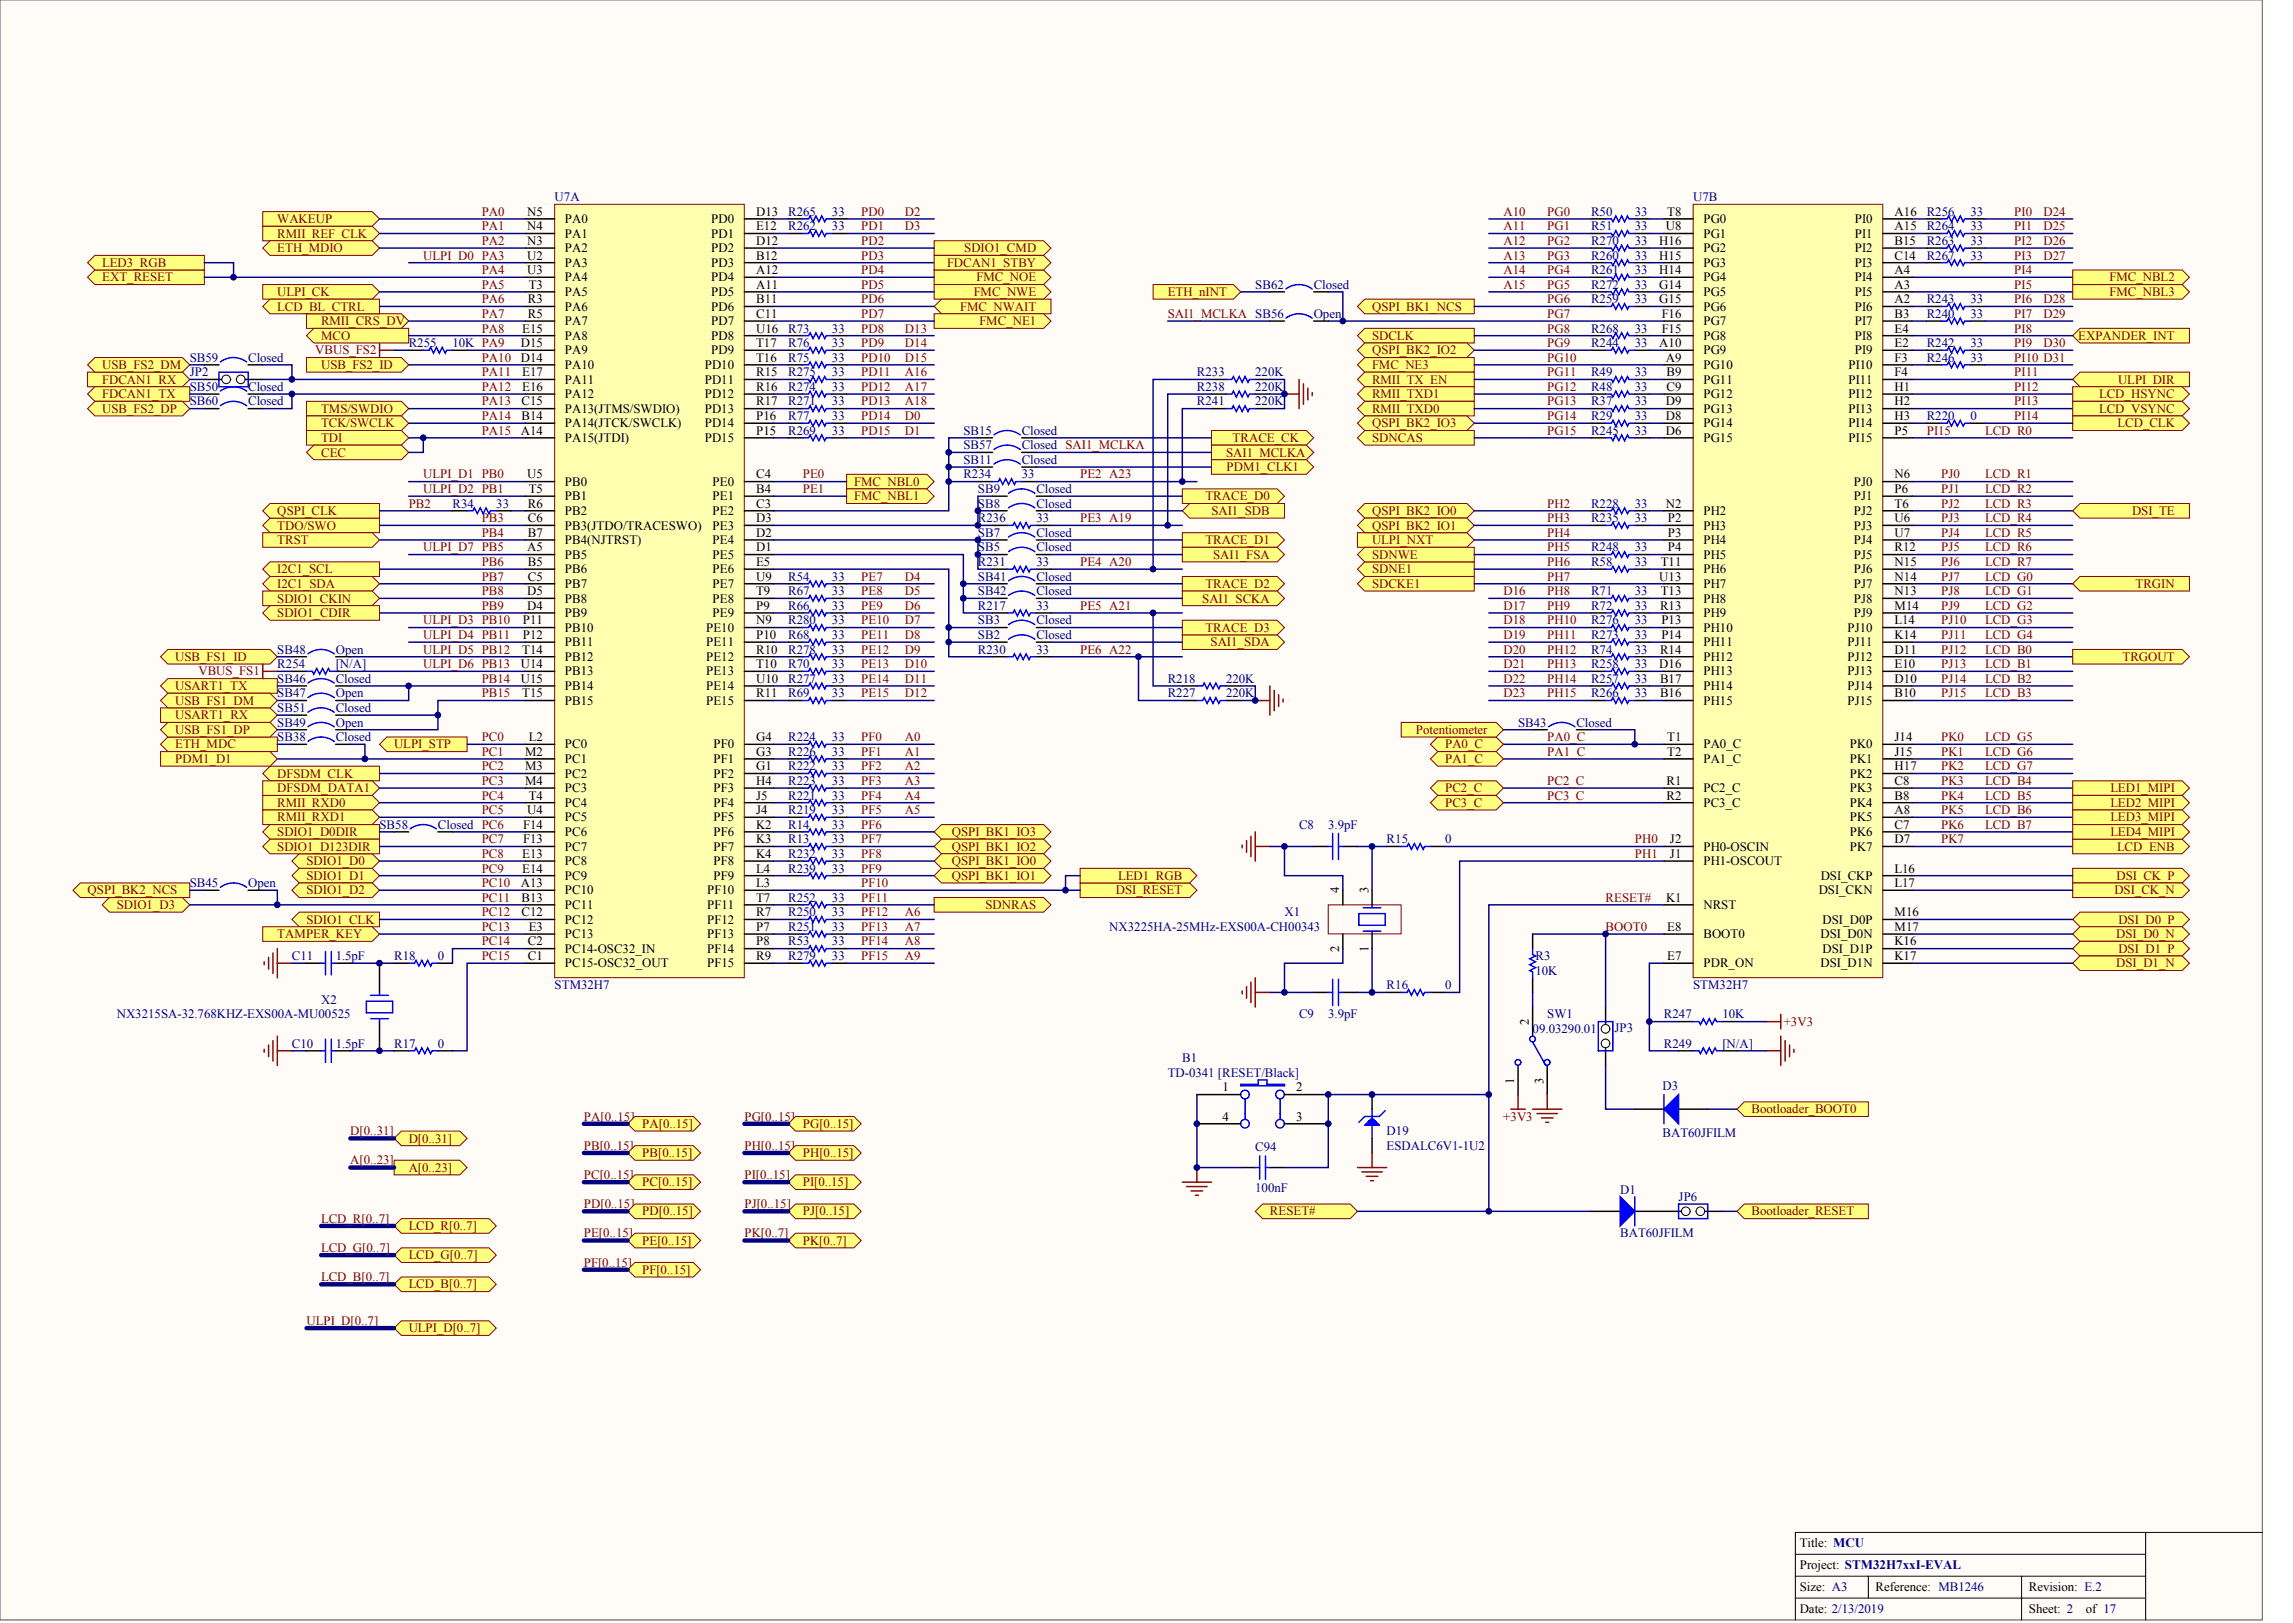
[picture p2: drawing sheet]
<svg xmlns="http://www.w3.org/2000/svg" width="840mm" height="594mm" viewBox="0 0 840 594" stroke-linecap="round" stroke-linejoin="round" font-family="sans-serif">
<defs><g id="words">
<g font-size="4.7" fill="#000080">
<text x="203.1" y="73.6">U7A</text>
<text x="620" y="73.6">U7B</text>
<text x="288.6" y="79">R265</text>
<text x="304.6" y="79">33</text>
<text x="582.6" y="79">R50</text>
<text x="598.6" y="79">33</text>
<text x="705.5" y="79">R256</text>
<text x="721.5" y="79">33</text>
<text x="288.6" y="84.3">R262</text>
<text x="304.6" y="84.3">33</text>
<text x="582.6" y="84.3">R51</text>
<text x="582.6" y="89.7">R270</text>
<text x="598.6" y="84.3">33</text>
<text x="598.6" y="89.7">33</text>
<text x="705.5" y="84.3">R264</text>
<text x="705.5" y="89.7">R263</text>
<text x="721.5" y="84.3">33</text>
<text x="721.5" y="89.7">33</text>
<text x="582.6" y="95">R260</text>
<text x="598.6" y="95">33</text>
<text x="705.5" y="95">R267</text>
<text x="721.5" y="95">33</text>
<text x="582.6" y="100.3">R261</text>
<text x="598.6" y="100.3">33</text>
<text x="459.6" y="105.7">SB62</text>
<text x="481" y="105.7">Closed</text>
<text x="582.6" y="105.7">R272</text>
<text x="598.6" y="105.7">33</text>
<text x="582.6" y="111">R259</text>
<text x="598.6" y="111">33</text>
<text x="705.5" y="111">R243</text>
<text x="721.5" y="111">33</text>
<text x="481" y="116.4">Open</text>
<text x="705.5" y="116.4">R240</text>
<text x="721.5" y="116.4">33</text>
<text x="288.6" y="121.7">R73</text>
<text x="304.6" y="121.7">33</text>
<text x="582.6" y="121.7">R268</text>
<text x="598.6" y="121.7">33</text>
<text x="149.7" y="127.1">R255</text>
<text x="165.7" y="127.1">10K PA9</text>
<text x="288.6" y="127.1">R76</text>
<text x="304.6" y="127.1">33</text>
<text x="582.6" y="127.1">R244</text>
<text x="598.6" y="127.1">33</text>
<text x="705.5" y="127.1">R242</text>
<text x="721.5" y="127.1">33</text>
<text x="69.5" y="137.7">JP2</text>
<text x="69.5" y="132.4">SB59</text>
<text x="90.9" y="132.4">Closed</text>
<text x="288.6" y="132.4">R75</text>
<text x="288.6" y="137.7">R275</text>
<text x="304.6" y="132.4">33</text>
<text x="304.6" y="137.7">33</text>
<text x="438.3" y="137.7">R233</text>
<text x="459.6" y="137.7">220K</text>
<text x="582.6" y="137.7">R49</text>
<text x="598.6" y="137.7">33</text>
<text x="705.5" y="132.4">R246</text>
<text x="721.5" y="132.4">33</text>
<text x="69.5" y="143.1">SB50</text>
<text x="90.9" y="143.1">Closed</text>
<text x="288.6" y="143.1">R274</text>
<text x="304.6" y="143.1">33</text>
<text x="438.3" y="143.1">R238</text>
<text x="459.6" y="143.1">220K</text>
<text x="582.6" y="143.1">R48</text>
<text x="598.6" y="143.1">33</text>
<text x="69.5" y="148.4">SB60</text>
<text x="90.9" y="148.4">Closed</text>
<text x="288.6" y="148.4">R271</text>
<text x="304.6" y="148.4">33</text>
<text x="438.3" y="148.4">R241</text>
<text x="459.6" y="148.4">220K</text>
<text x="582.6" y="148.4">R37</text>
<text x="598.6" y="148.4">33</text>
<text x="288.6" y="153.8">R77</text>
<text x="304.6" y="153.8">33</text>
<text x="582.6" y="153.8">R29</text>
<text x="598.6" y="153.8">33</text>
<text x="705.5" y="153.8">R220</text>
<text x="721.5" y="153.8">0</text>
<text x="288.6" y="159.1">R269</text>
<text x="304.6" y="159.1">33</text>
<text x="352.7" y="159.1">SB15</text>
<text x="374.1" y="159.1">Closed</text>
<text x="582.6" y="159.1">R245</text>
<text x="598.6" y="159.1">33</text>
<text x="352.7" y="164.4">SB57</text>
<text x="374.1" y="164.4">Closed SAI1_MCLKA</text>
<text x="352.7" y="169.8">SB11</text>
<text x="374.1" y="169.8">Closed</text>
<text x="352.7" y="175.1">R234</text>
<text x="374.1" y="175.1">33</text>
<text x="165.7" y="185.8">R34</text>
<text x="181.7" y="185.8">33</text>
<text x="358.1" y="180.5">SB9</text>
<text x="358.1" y="185.8">SB8</text>
<text x="379.5" y="180.5">Closed</text>
<text x="379.5" y="185.8">Closed</text>
<text x="582.6" y="185.8">R228</text>
<text x="598.6" y="185.8">33</text>
<text x="358.1" y="191.2">R236</text>
<text x="379.5" y="191.2">33</text>
<text x="582.6" y="191.2">R235</text>
<text x="598.6" y="191.2">33</text>
<text x="358.1" y="196.5">SB7</text>
<text x="379.5" y="196.5">Closed</text>
<text x="358.1" y="201.8">SB5</text>
<text x="379.5" y="201.8">Closed</text>
<text x="582.6" y="201.8">R248</text>
<text x="598.6" y="201.8">33</text>
<text x="358.1" y="207.2">R231</text>
<text x="379.5" y="207.2">33</text>
<text x="582.6" y="207.2">R58</text>
<text x="598.6" y="207.2">33</text>
<text x="288.6" y="212.5">R54</text>
<text x="304.6" y="212.5">33</text>
<text x="358.1" y="212.5">SB41</text>
<text x="379.5" y="212.5">Closed</text>
<text x="288.6" y="217.9">R67</text>
<text x="304.6" y="217.9">33</text>
<text x="358.1" y="217.9">SB42</text>
<text x="379.5" y="217.9">Closed</text>
<text x="582.6" y="217.9">R71</text>
<text x="598.6" y="217.9">33</text>
<text x="288.6" y="223.2">R66</text>
<text x="304.6" y="223.2">33</text>
<text x="358.1" y="223.2">R217</text>
<text x="379.5" y="223.2">33</text>
<text x="582.6" y="223.2">R72</text>
<text x="598.6" y="223.2">33</text>
<text x="288.6" y="228.6">R280</text>
<text x="288.6" y="233.9">R68</text>
<text x="304.6" y="228.6">33</text>
<text x="304.6" y="233.9">33</text>
<text x="358.1" y="228.6">SB3</text>
<text x="358.1" y="233.9">SB2</text>
<text x="379.5" y="228.6">Closed</text>
<text x="379.5" y="233.9">Closed</text>
<text x="582.6" y="228.6">R276</text>
<text x="582.6" y="233.9">R273</text>
<text x="598.6" y="228.6">33</text>
<text x="598.6" y="233.9">33</text>
<text x="101.5" y="239.2">SB48</text>
<text x="122.9" y="239.2">Open</text>
<text x="288.6" y="239.2">R278</text>
<text x="304.6" y="239.2">33</text>
<text x="358.1" y="239.2">R230</text>
<text x="379.5" y="239.2">33</text>
<text x="582.6" y="239.2">R74</text>
<text x="598.6" y="239.2">33</text>
<text x="101.5" y="244.6">R254</text>
<text x="122.9" y="244.6">[N/A]</text>
<text x="288.6" y="244.6">R70</text>
<text x="304.6" y="244.6">33</text>
<text x="582.6" y="244.6">R258</text>
<text x="598.6" y="244.6">33</text>
<text x="101.5" y="249.9">SB46</text>
<text x="122.9" y="249.9">Closed</text>
<text x="288.6" y="249.9">R277</text>
<text x="304.6" y="249.9">33</text>
<text x="427.6" y="249.9">R218</text>
<text x="449" y="249.9">220K</text>
<text x="582.6" y="249.9">R257</text>
<text x="598.6" y="249.9">33</text>
<text x="101.5" y="255.3">SB47</text>
<text x="122.9" y="255.3">Open</text>
<text x="288.6" y="255.3">R69</text>
<text x="304.6" y="255.3">33</text>
<text x="427.6" y="255.3">R227</text>
<text x="449" y="255.3">220K</text>
<text x="582.6" y="255.3">R266</text>
<text x="598.6" y="255.3">33</text>
<text x="101.5" y="260.6">SB51</text>
<text x="122.9" y="260.6">Closed</text>
<text x="101.5" y="265.9">SB49</text>
<text x="122.9" y="265.9">Open</text>
<text x="555.8" y="265.9">SB43</text>
<text x="577.2" y="265.9">Closed</text>
<text x="101.5" y="271.3">SB38</text>
<text x="122.9" y="271.3">Closed</text>
<text x="288.6" y="271.3">R224</text>
<text x="304.6" y="271.3">33</text>
<text x="288.6" y="276.6">R226</text>
<text x="288.6" y="282">R222</text>
<text x="304.6" y="276.6">33</text>
<text x="304.6" y="282">33</text>
<text x="288.6" y="287.3">R223</text>
<text x="304.6" y="287.3">33</text>
<text x="288.6" y="292.7">R221</text>
<text x="304.6" y="292.7">33</text>
<text x="288.6" y="298">R219</text>
<text x="304.6" y="298">33</text>
<text x="139" y="303.3">SB58</text>
<text x="160.3" y="303.3">Closed PC6</text>
<text x="288.6" y="303.3">R14</text>
<text x="304.6" y="303.3">33</text>
<text x="475.7" y="303.3">C8</text>
<text x="486.4" y="303.3">3.9pF</text>
<text x="288.6" y="308.7">R13</text>
<text x="304.6" y="308.7">33</text>
<text x="507.7" y="308.7">R15</text>
<text x="529.1" y="308.7">0</text>
<text x="288.6" y="314">R232</text>
<text x="304.6" y="314">33</text>
<text x="288.6" y="319.4">R239</text>
<text x="304.6" y="319.4">33</text>
<text x="69.5" y="324.7">SB45</text>
<text x="90.9" y="324.7">Open</text>
<text x="288.6" y="330.1">R252</text>
<text x="288.6" y="335.4">R250</text>
<text x="304.6" y="330.1">33</text>
<text x="304.6" y="335.4">33</text>
<text x="470.3" y="335.4">X1</text>
<text x="288.6" y="340.7">R251</text>
<text x="304.6" y="340.7">33</text>
<text x="406.2" y="340.7">NX3225HA-25MHz-EXS00A-CH00343</text>
<text x="288.6" y="346.1">R53</text>
<text x="304.6" y="346.1">33</text>
<text x="106.9" y="351.4">C11</text>
<text x="122.9" y="351.4">1.5pF</text>
<text x="144.3" y="351.4">R18</text>
<text x="160.3" y="351.4">0</text>
<text x="288.6" y="351.4">R279</text>
<text x="304.6" y="351.4">33</text>
<text x="562.3" y="351.4">R3</text>
<text x="562.3" y="356.8">10K</text>
<text x="203.1" y="362.1">STM32H7</text>
<text x="507.7" y="362.1">R16</text>
<text x="529.1" y="362.1">0</text>
<text x="620" y="362.1">STM32H7</text>
<text x="117.6" y="367.5">X2</text>
<text x="42.8" y="372.8">NX3215SA-32.768KHZ-EXS00A-MU00525</text>
<text x="475.7" y="372.8">C9</text>
<text x="486.4" y="372.8">3.9pF</text>
<text x="566.5" y="372.8">SW1</text>
<text x="591.1" y="377.6">JP3</text>
<text x="609.3" y="372.8">R247</text>
<text x="630.7" y="372.8">10K</text>
<text x="106.9" y="383.5">C10</text>
<text x="122.9" y="383.5">1.5pF</text>
<text x="144.3" y="383.5">R17</text>
<text x="160.3" y="383.5">0</text>
<text x="561.2" y="378.1">09.03290.01</text>
<text x="609.3" y="383.5">R249</text>
<text x="630.7" y="383.5">[N/A]</text>
<text x="432.9" y="388.8">B1</text>
<text x="427.6" y="394.2">TD-0341 [RESET/Black]</text>
<text x="608.8" y="399">D3</text>
<text x="507.7" y="415.5">D19</text>
<text x="608.8" y="416.1">BAT60JFILM</text>
<text x="459.6" y="421.4">C94</text>
<text x="507.7" y="420.9">ESDALC6V1-1U2</text>
<text x="459.6" y="436.4">100nF</text>
<text x="593.3" y="436.9">D1</text>
<text x="614.6" y="439.6">JP6</text>
<text x="593.3" y="452.9">BAT60JFILM</text>
</g>
<g font-size="4.7" fill="#800000">
<text x="101.5" y="81.6">WAKEUP</text>
<text x="176.4" y="79">PA0</text>
<text x="315.3" y="79">PD0</text>
<text x="331.4" y="79">D2</text>
<text x="550.5" y="79">A10</text>
<text x="566.5" y="79">PG0</text>
<text x="737.6" y="79">PI0</text>
<text x="748.3" y="79">D24</text>
<text x="101.5" y="87">RMII_REF_CLK</text>
<text x="176.4" y="84.3">PA1</text>
<text x="176.4" y="89.7">PA2</text>
<text x="315.3" y="84.3">PD1</text>
<text x="315.3" y="89.7">PD2</text>
<text x="331.4" y="84.3">D3</text>
<text x="550.5" y="84.3">A11</text>
<text x="550.5" y="89.7">A12</text>
<text x="566.5" y="84.3">PG1</text>
<text x="566.5" y="89.7">PG2</text>
<text x="737.6" y="84.3">PI1</text>
<text x="737.6" y="89.7">PI2</text>
<text x="748.3" y="84.3">D25</text>
<text x="748.3" y="89.7">D26</text>
<text x="101.5" y="92.3">ETH_MDIO</text>
<text x="155" y="95">ULPI_D0 PA3</text>
<text x="315.3" y="95">PD3</text>
<text x="353.1" y="92.3">SDIO1_CMD</text>
<text x="550.5" y="95">A13</text>
<text x="566.5" y="95">PG3</text>
<text x="737.6" y="95">PI3</text>
<text x="748.3" y="95">D27</text>
<text x="37.4" y="97.7">LED3_RGB</text>
<text x="176.4" y="100.3">PA4</text>
<text x="315.3" y="100.3">PD4</text>
<text x="346.8" y="97.7">FDCAN1_STBY</text>
<text x="550.5" y="100.3">A14</text>
<text x="566.5" y="100.3">PG4</text>
<text x="737.6" y="100.3">PI4</text>
<text x="37.4" y="103">EXT_RESET</text>
<text x="176.4" y="105.7">PA5</text>
<text x="315.3" y="105.7">PD5</text>
<text x="357.6" y="103">FMC_NOE</text>
<text x="550.5" y="105.7">A15</text>
<text x="566.5" y="105.7">PG5</text>
<text x="737.6" y="105.7">PI5</text>
<text x="772.5" y="103">FMC_NBL2</text>
<text x="101.5" y="108.4">ULPI_CK</text>
<text x="101.5" y="113.7">LCD_BL_CTRL</text>
<text x="176.4" y="111">PA6</text>
<text x="315.3" y="111">PD6</text>
<text x="351.6" y="113.7">FMC_NWAIT</text>
<text x="356.5" y="108.4">FMC_NWE</text>
<text x="427.6" y="108.4">ETH_nINT</text>
<text x="502.4" y="113.7">QSPI_BK1_NCS</text>
<text x="566.5" y="111">PG6</text>
<text x="737.6" y="111">PI6</text>
<text x="748.3" y="111">D28</text>
<text x="772.5" y="108.4">FMC_NBL3</text>
<text x="117.6" y="119">RMII_CRS_DV</text>
<text x="176.4" y="116.4">PA7</text>
<text x="315.3" y="116.4">PD7</text>
<text x="358.6" y="119">FMC_NE1</text>
<text x="427.6" y="116.4">SAI1_MCLKA SB56</text>
<text x="566.5" y="116.4">PG7</text>
<text x="737.6" y="116.4">PI7</text>
<text x="748.3" y="116.4">D29</text>
<text x="117.6" y="124.4">MCO</text>
<text x="176.4" y="121.7">PA8</text>
<text x="315.3" y="121.7">PD8</text>
<text x="331.4" y="121.7">D13</text>
<text x="502.4" y="124.4">SDCLK</text>
<text x="566.5" y="121.7">PG8</text>
<text x="737.6" y="121.7">PI8</text>
<text x="760.9" y="124.4">EXPANDER_INT</text>
<text x="115.4" y="129.7">VBUS_FS2</text>
<text x="315.3" y="127.1">PD9</text>
<text x="331.4" y="127.1">D14</text>
<text x="502.4" y="129.7">QSPI_BK2_IO2</text>
<text x="566.5" y="127.1">PG9</text>
<text x="737.6" y="127.1">PI9</text>
<text x="748.3" y="127.1">D30</text>
<text x="37.4" y="135.1">USB_FS2_DM</text>
<text x="117.6" y="135.1">USB_FS2_ID</text>
<text x="176.4" y="137.7">PA11</text>
<text x="176.4" y="132.4">PA10</text>
<text x="315.3" y="132.4">PD10</text>
<text x="315.3" y="137.7">PD11</text>
<text x="331.4" y="132.4">D15</text>
<text x="331.4" y="137.7">A16</text>
<text x="502.4" y="135.1">FMC_NE3</text>
<text x="566.5" y="137.7">PG11</text>
<text x="566.5" y="132.4">PG10</text>
<text x="737.6" y="137.7">PI11</text>
<text x="737.6" y="132.4">PI10 D31</text>
<text x="37.4" y="140.4">FDCAN1_RX</text>
<text x="176.4" y="143.1">PA12</text>
<text x="315.3" y="143.1">PD12</text>
<text x="331.4" y="143.1">A17</text>
<text x="502.4" y="140.4">RMII_TX_EN</text>
<text x="566.5" y="143.1">PG12</text>
<text x="737.6" y="143.1">PI12</text>
<text x="775.6" y="140.4">ULPI_DIR</text>
<text x="37.4" y="145.7">FDCAN1_TX</text>
<text x="176.4" y="148.4">PA13</text>
<text x="315.3" y="148.4">PD13</text>
<text x="331.4" y="148.4">A18</text>
<text x="502.4" y="145.7">RMII_TXD1</text>
<text x="566.5" y="148.4">PG13</text>
<text x="737.6" y="148.4">PI13</text>
<text x="768.6" y="145.7">LCD_HSYNC</text>
<text x="37.4" y="151.1">USB_FS2_DP</text>
<text x="117.6" y="151.1">TMS/SWDIO</text>
<text x="176.4" y="153.8">PA14</text>
<text x="315.3" y="153.8">PD14</text>
<text x="331.4" y="153.8">D0</text>
<text x="502.4" y="151.1">RMII_TXD0</text>
<text x="566.5" y="153.8">PG14</text>
<text x="737.6" y="153.8">PI14</text>
<text x="768.6" y="151.1">LCD_VSYNC</text>
<text x="117.6" y="156.4">TCK/SWCLK</text>
<text x="117.6" y="161.8">TDI</text>
<text x="176.4" y="159.1">PA15</text>
<text x="315.3" y="159.1">PD15</text>
<text x="331.4" y="159.1">D1</text>
<text x="451.4" y="161.8">TRACE_CK</text>
<text x="502.4" y="161.8">SDNCAS</text>
<text x="502.4" y="156.4">QSPI_BK2_IO3</text>
<text x="566.5" y="159.1">PG15</text>
<text x="705.5" y="159.1">PI15</text>
<text x="726.9" y="159.1">LCD_R0</text>
<text x="775.4" y="156.4">LCD_CLK</text>
<text x="117.6" y="167.1">CEC</text>
<text x="449" y="167.1">SAI1_MCLKA</text>
<text x="449.1" y="172.5">PDM1_CLK1</text>
<text x="155" y="175.1">ULPI_D1 PB0</text>
<text x="294" y="175.1">PE0</text>
<text x="312.8" y="177.8">FMC_NBL0</text>
<text x="395.5" y="175.1">PE2 A23</text>
<text x="710.8" y="175.1">PJ0</text>
<text x="726.9" y="175.1">LCD_R1</text>
<text x="149.7" y="185.8">PB2</text>
<text x="155" y="180.5">ULPI_D2 PB1</text>
<text x="294" y="180.5">PE1</text>
<text x="312.8" y="183.1">FMC_NBL1</text>
<text x="441.4" y="183.1">TRACE_D0</text>
<text x="566.5" y="185.8">PH2</text>
<text x="710.8" y="180.5">PJ1</text>
<text x="710.8" y="185.8">PJ2</text>
<text x="726.9" y="180.5">LCD_R2</text>
<text x="726.9" y="185.8">LCD_R3</text>
<text x="101.5" y="188.5">QSPI_CLK</text>
<text x="176.4" y="191.2">PB3</text>
<text x="395.5" y="191.2">PE3 A19</text>
<text x="443.6" y="188.5">SAI1_SDB</text>
<text x="502.4" y="188.5">QSPI_BK2_IO0</text>
<text x="566.5" y="191.2">PH3</text>
<text x="710.8" y="191.2">PJ3</text>
<text x="726.9" y="191.2">LCD_R4</text>
<text x="780.7" y="188.5">DSI_TE</text>
<text x="101.5" y="193.8">TDO/SWO</text>
<text x="176.4" y="196.5">PB4</text>
<text x="502.4" y="193.8">QSPI_BK2_IO1</text>
<text x="566.5" y="196.5">PH4</text>
<text x="710.8" y="196.5">PJ4</text>
<text x="726.9" y="196.5">LCD_R5</text>
<text x="101.5" y="199.2">TRST</text>
<text x="155" y="201.8">ULPI_D7 PB5</text>
<text x="441.4" y="199.2">TRACE_D1</text>
<text x="502.4" y="199.2">ULPI_NXT</text>
<text x="566.5" y="201.8">PH5</text>
<text x="710.8" y="201.8">PJ5</text>
<text x="726.9" y="201.8">LCD_R6</text>
<text x="101.5" y="209.9">I2C1_SCL</text>
<text x="176.4" y="207.2">PB6</text>
<text x="395.5" y="207.2">PE4 A20</text>
<text x="444.2" y="204.5">SAI1_FSA</text>
<text x="502.4" y="209.9">SDNE1</text>
<text x="502.4" y="204.5">SDNWE</text>
<text x="566.5" y="207.2">PH6</text>
<text x="710.8" y="207.2">PJ6</text>
<text x="726.9" y="207.2">LCD_R7</text>
<text x="101.5" y="215.2">I2C1_SDA</text>
<text x="176.4" y="212.5">PB7</text>
<text x="315.3" y="212.5">PE7</text>
<text x="331.4" y="212.5">D4</text>
<text x="441.4" y="215.2">TRACE_D2</text>
<text x="502.4" y="215.2">SDCKE1</text>
<text x="566.5" y="212.5">PH7</text>
<text x="710.8" y="212.5">PJ7</text>
<text x="726.9" y="212.5">LCD_G0</text>
<text x="782" y="215.2">TRGIN</text>
<text x="101.5" y="220.5">SDIO1_CKIN</text>
<text x="176.4" y="217.9">PB8</text>
<text x="315.3" y="217.9">PE8</text>
<text x="331.4" y="217.9">D5</text>
<text x="440.2" y="220.5">SAI1_SCKA</text>
<text x="550.5" y="217.9">D16</text>
<text x="566.5" y="217.9">PH8</text>
<text x="710.8" y="217.9">PJ8</text>
<text x="726.9" y="217.9">LCD_G1</text>
<text x="101.5" y="225.9">SDIO1_CDIR</text>
<text x="176.4" y="223.2">PB9</text>
<text x="315.3" y="223.2">PE9</text>
<text x="331.4" y="223.2">D6</text>
<text x="395.5" y="223.2">PE5 A21</text>
<text x="550.5" y="223.2">D17</text>
<text x="566.5" y="223.2">PH9</text>
<text x="710.8" y="223.2">PJ9</text>
<text x="726.9" y="223.2">LCD_G2</text>
<text x="155" y="228.6">ULPI_D3 PB10</text>
<text x="155" y="233.9">ULPI_D4 PB11</text>
<text x="315.3" y="233.9">PE11</text>
<text x="315.3" y="228.6">PE10</text>
<text x="331.4" y="228.6">D7</text>
<text x="331.4" y="233.9">D8</text>
<text x="441.4" y="231.2">TRACE_D3</text>
<text x="550.5" y="228.6">D18</text>
<text x="550.5" y="233.9">D19</text>
<text x="566.5" y="233.9">PH11</text>
<text x="566.5" y="228.6">PH10</text>
<text x="710.8" y="228.6">PJ10</text>
<text x="710.8" y="233.9">PJ11</text>
<text x="726.9" y="228.6">LCD_G3</text>
<text x="726.9" y="233.9">LCD_G4</text>
<text x="155" y="239.2">ULPI_D5 PB12</text>
<text x="315.3" y="239.2">PE12</text>
<text x="331.4" y="239.2">D9</text>
<text x="395.5" y="239.2">PE6 A22</text>
<text x="443.3" y="236.6">SAI1_SDA</text>
<text x="550.5" y="239.2">D20</text>
<text x="566.5" y="239.2">PH12</text>
<text x="710.8" y="239.2">PJ12</text>
<text x="726.9" y="239.2">LCD_B0</text>
<text x="64.1" y="241.9">USB_FS1_ID</text>
<text x="155" y="244.6">ULPI_D6 PB13</text>
<text x="315.3" y="244.6">PE13</text>
<text x="331.4" y="244.6">D10</text>
<text x="550.5" y="244.6">D21</text>
<text x="566.5" y="244.6">PH13</text>
<text x="710.8" y="244.6">PJ13</text>
<text x="726.9" y="244.6">LCD_B1</text>
<text x="777.2" y="241.9">TRGOUT</text>
<text x="72.7" y="247.3">VBUS_FS1</text>
<text x="176.4" y="249.9">PB14</text>
<text x="315.3" y="249.9">PE14</text>
<text x="331.4" y="249.9">D11</text>
<text x="550.5" y="249.9">D22</text>
<text x="566.5" y="249.9">PH14</text>
<text x="710.8" y="249.9">PJ14</text>
<text x="726.9" y="249.9">LCD_B2</text>
<text x="64.1" y="252.6">USART1_TX</text>
<text x="64.1" y="257.9">USB_FS1_DM</text>
<text x="176.4" y="255.3">PB15</text>
<text x="315.3" y="255.3">PE15</text>
<text x="331.4" y="255.3">D12</text>
<text x="550.5" y="255.3">D23</text>
<text x="566.5" y="255.3">PH15</text>
<text x="710.8" y="255.3">PJ15</text>
<text x="726.9" y="255.3">LCD_B3</text>
<text x="64.1" y="263.3">USART1_RX</text>
<text x="64.1" y="268.6">USB_FS1_DP</text>
<text x="518.4" y="268.6">Potentiometer</text>
<text x="64.1" y="274">ETH_MDC</text>
<text x="144.3" y="274">ULPI_STP</text>
<text x="176.4" y="271.3">PC0</text>
<text x="315.3" y="271.3">PF0</text>
<text x="331.4" y="271.3">A0</text>
<text x="529.1" y="274">PA0_C</text>
<text x="566.5" y="271.3">PA0_C</text>
<text x="710.8" y="271.3">PK0</text>
<text x="726.9" y="271.3">LCD_G5</text>
<text x="64.1" y="279.3">PDM1_D1</text>
<text x="176.4" y="276.6">PC1</text>
<text x="176.4" y="282">PC2</text>
<text x="315.3" y="276.6">PF1</text>
<text x="315.3" y="282">PF2</text>
<text x="331.4" y="276.6">A1</text>
<text x="331.4" y="282">A2</text>
<text x="529.1" y="279.3">PA1_C</text>
<text x="566.5" y="276.6">PA1_C</text>
<text x="710.8" y="276.6">PK1</text>
<text x="710.8" y="282">PK2</text>
<text x="726.9" y="276.6">LCD_G6</text>
<text x="726.9" y="282">LCD_G7</text>
<text x="101.5" y="284.6">DFSDM_CLK</text>
<text x="176.4" y="287.3">PC3</text>
<text x="315.3" y="287.3">PF3</text>
<text x="331.4" y="287.3">A3</text>
<text x="566.5" y="287.3">PC2_C</text>
<text x="710.8" y="287.3">PK3</text>
<text x="726.9" y="287.3">LCD_B4</text>
<text x="101.5" y="290">DFSDM_DATA1</text>
<text x="176.4" y="292.7">PC4</text>
<text x="315.3" y="292.7">PF4</text>
<text x="331.4" y="292.7">A4</text>
<text x="529.1" y="290">PC2_C</text>
<text x="566.5" y="292.7">PC3_C</text>
<text x="710.8" y="292.7">PK4</text>
<text x="726.9" y="292.7">LCD_B5</text>
<text x="772.7" y="290">LED1_MIPI</text>
<text x="101.5" y="295.3">RMII_RXD0</text>
<text x="176.4" y="298">PC5</text>
<text x="315.3" y="298">PF5</text>
<text x="331.4" y="298">A5</text>
<text x="529.1" y="295.3">PC3_C</text>
<text x="710.8" y="298">PK5</text>
<text x="726.9" y="298">LCD_B6</text>
<text x="772.7" y="295.3">LED2_MIPI</text>
<text x="101.5" y="300.7">RMII_RXD1</text>
<text x="315.3" y="303.3">PF6</text>
<text x="710.8" y="303.3">PK6</text>
<text x="726.9" y="303.3">LCD_B7</text>
<text x="772.7" y="300.7">LED3_MIPI</text>
<text x="101.5" y="306">SDIO1_D0DIR</text>
<text x="101.5" y="311.4">SDIO1_D123DIR</text>
<text x="176.4" y="308.7">PC7</text>
<text x="315.3" y="308.7">PF7</text>
<text x="348.5" y="306">QSPI_BK1_IO3</text>
<text x="348.5" y="311.4">QSPI_BK1_IO2</text>
<text x="598.6" y="308.7">PH0</text>
<text x="710.8" y="308.7">PK7</text>
<text x="772.7" y="306">LED4_MIPI</text>
<text x="775.2" y="311.4">LCD_ENB</text>
<text x="112.2" y="316.7">SDIO1_D0</text>
<text x="176.4" y="314">PC8</text>
<text x="315.3" y="314">PF8</text>
<text x="348.5" y="316.7">QSPI_BK1_IO0</text>
<text x="598.6" y="314">PH1</text>
<text x="112.2" y="322">SDIO1_D1</text>
<text x="176.4" y="319.4">PC9</text>
<text x="315.3" y="319.4">PF9</text>
<text x="348.5" y="322">QSPI_BK1_IO1</text>
<text x="409.4" y="322">LED1_RGB</text>
<text x="775" y="322">DSI_CK_P</text>
<text x="32.1" y="327.4">QSPI_BK2_NCS</text>
<text x="112.2" y="327.4">SDIO1_D2</text>
<text x="176.4" y="324.7">PC10</text>
<text x="315.3" y="324.7">PF10</text>
<text x="408.6" y="327.4">DSI_RESET</text>
<text x="774.2" y="327.4">DSI_CK_N</text>
<text x="42.8" y="332.7">SDIO1_D3</text>
<text x="176.4" y="330.1">PC11</text>
<text x="176.4" y="335.4">PC12</text>
<text x="315.3" y="330.1">PF11</text>
<text x="315.3" y="335.4">PF12</text>
<text x="331.4" y="335.4">A6</text>
<text x="360.8" y="332.7">SDNRAS</text>
<text x="587.9" y="330.1">RESET#</text>
<text x="112.2" y="338.1">SDIO1_CLK</text>
<text x="176.4" y="340.7">PC13</text>
<text x="315.3" y="340.7">PF13</text>
<text x="331.4" y="340.7">A7</text>
<text x="587.9" y="340.7">BOOT0</text>
<text x="775.7" y="338.1">DSI_D0_P</text>
<text x="101.5" y="343.4">TAMPER_KEY</text>
<text x="176.4" y="346.1">PC14</text>
<text x="315.3" y="346.1">PF14</text>
<text x="331.4" y="346.1">A8</text>
<text x="774.9" y="343.4">DSI_D0_N</text>
<text x="176.4" y="351.4">PC15</text>
<text x="315.3" y="351.4">PF15</text>
<text x="331.4" y="351.4">A9</text>
<text x="775.7" y="348.8">DSI_D1_P</text>
<text x="774.9" y="354.1">DSI_D1_N</text>
<text x="653.1" y="375.5">+3V3</text>
<text x="641.4" y="407.5">Bootloader_BOOT0</text>
<text x="213.8" y="410.2">PA[0..15]</text>
<text x="235.2" y="412.9">PA[0..15]</text>
<text x="272.6" y="410.2">PG[0..15]</text>
<text x="294" y="412.9">PG[0..15]</text>
<text x="550.4" y="410.2">+3V3</text>
<text x="128.3" y="415.5">D[0..31]</text>
<text x="149.7" y="418.2">D[0..31]</text>
<text x="213.8" y="420.9">PB[0..15]</text>
<text x="235.2" y="423.5">PB[0..15]</text>
<text x="272.6" y="420.9">PH[0..15]</text>
<text x="294" y="423.5">PH[0..15]</text>
<text x="128.3" y="426.2">A[0..23]</text>
<text x="149.7" y="428.9">A[0..23]</text>
<text x="213.8" y="431.6">PC[0..15]</text>
<text x="272.6" y="431.6">PI[0..15]</text>
<text x="235.2" y="434.2">PC[0..15]</text>
<text x="294" y="434.2">PI[0..15]</text>
<text x="213.8" y="442.2">PD[0..15]</text>
<text x="272.6" y="442.2">PJ[0..15]</text>
<text x="117.6" y="447.6">LCD_R[0..7]</text>
<text x="235.2" y="444.9">PD[0..15]</text>
<text x="294" y="444.9">PJ[0..15]</text>
<text x="465" y="444.9">RESET#</text>
<text x="641.4" y="444.9">Bootloader_RESET</text>
<text x="149.7" y="450.3">LCD_R[0..7]</text>
<text x="213.8" y="452.9">PE[0..15]</text>
<text x="235.2" y="455.6">PE[0..15]</text>
<text x="272.6" y="452.9">PK[0..7]</text>
<text x="294" y="455.6">PK[0..7]</text>
<text x="117.6" y="458.3">LCD_G[0..7]</text>
<text x="149.7" y="460.9">LCD_G[0..7]</text>
<text x="213.8" y="463.6">PF[0..15]</text>
<text x="235.2" y="466.3">PF[0..15]</text>
<text x="117.6" y="469">LCD_B[0..7]</text>
<text x="149.7" y="471.6">LCD_B[0..7]</text>
<text x="112.2" y="485">ULPI_D[0..7]</text>
<text x="149.7" y="487.7">ULPI_D[0..7]</text>
</g>
<g font-size="4.7">
<text x="193" y="79">N5</text>
<text x="206.8" y="81.6">PA0</text>
<text x="260.4" y="81.6">PD0</text>
<text x="276.9" y="79">D13</text>
<text x="610.5" y="79">T8</text>
<text x="623.7" y="81.6">PG0</text>
<text x="679.2" y="81.6">PI0</text>
<text x="693.7" y="79">A16</text>
<text x="193" y="89.7">N3</text>
<text x="193" y="84.3">N4</text>
<text x="206.8" y="87">PA1</text>
<text x="260.4" y="87">PD1</text>
<text x="276.9" y="84.3">E12</text>
<text x="276.9" y="89.7">D12</text>
<text x="607.6" y="89.7">H16</text>
<text x="609.9" y="84.3">U8</text>
<text x="623.7" y="87">PG1</text>
<text x="679.2" y="87">PI1</text>
<text x="693.7" y="89.7">B15</text>
<text x="693.7" y="84.3">A15</text>
<text x="193" y="95">U2</text>
<text x="206.8" y="92.3">PA2</text>
<text x="260.4" y="92.3">PD2</text>
<text x="276.9" y="95">B12</text>
<text x="607.6" y="95">H15</text>
<text x="623.7" y="92.3">PG2</text>
<text x="679.2" y="92.3">PI2</text>
<text x="693.7" y="95">C14</text>
<text x="193" y="100.3">U3</text>
<text x="206.8" y="97.7">PA3</text>
<text x="260.4" y="97.7">PD3</text>
<text x="276.9" y="100.3">A12</text>
<text x="607.6" y="100.3">H14</text>
<text x="623.7" y="97.7">PG3</text>
<text x="679.2" y="97.7">PI3</text>
<text x="693.7" y="100.3">A4</text>
<text x="193.6" y="105.7">T3</text>
<text x="206.8" y="103">PA4</text>
<text x="260.4" y="103">PD4</text>
<text x="276.9" y="105.7">A11</text>
<text x="607.6" y="105.7">G14</text>
<text x="623.7" y="103">PG4</text>
<text x="679.2" y="103">PI4</text>
<text x="693.7" y="105.7">A3</text>
<text x="193.3" y="111">R3</text>
<text x="206.8" y="113.7">PA6</text>
<text x="206.8" y="108.4">PA5</text>
<text x="260.4" y="113.7">PD6</text>
<text x="260.4" y="108.4">PD5</text>
<text x="276.9" y="111">B11</text>
<text x="607.6" y="111">G15</text>
<text x="623.7" y="113.7">PG6</text>
<text x="623.7" y="108.4">PG5</text>
<text x="679.2" y="108.4">PI5</text>
<text x="679.2" y="113.7">PI6</text>
<text x="693.7" y="111">A2</text>
<text x="193.3" y="116.4">R5</text>
<text x="206.8" y="119">PA7</text>
<text x="260.4" y="119">PD7</text>
<text x="276.9" y="116.4">C11</text>
<text x="608.5" y="116.4">F16</text>
<text x="623.7" y="119">PG7</text>
<text x="679.2" y="119">PI7</text>
<text x="693.7" y="116.4">B3</text>
<text x="191.2" y="121.7">E15</text>
<text x="206.8" y="124.4">PA8</text>
<text x="260.4" y="124.4">PD8</text>
<text x="276.9" y="121.7">U16</text>
<text x="608.5" y="121.7">F15</text>
<text x="623.7" y="124.4">PG8</text>
<text x="679.2" y="124.4">PI8</text>
<text x="693.7" y="121.7">E4</text>
<text x="190.7" y="127.1">D15</text>
<text x="206.8" y="129.7">PA9</text>
<text x="260.4" y="129.7">PD9</text>
<text x="276.9" y="127.1">T17</text>
<text x="607.6" y="127.1">A10</text>
<text x="623.7" y="129.7">PG9</text>
<text x="679.2" y="129.7">PI9</text>
<text x="693.7" y="127.1">E2</text>
<text x="190.7" y="132.4">D14</text>
<text x="191.2" y="137.7">E17</text>
<text x="206.8" y="135.1">PA10</text>
<text x="258" y="135.1">PD10</text>
<text x="276.9" y="137.7">R15</text>
<text x="276.9" y="132.4">T16</text>
<text x="609.9" y="132.4">A9</text>
<text x="610.2" y="137.7">B9</text>
<text x="623.7" y="135.1">PG10</text>
<text x="676.8" y="135.1">PI10</text>
<text x="693.7" y="132.4">F3</text>
<text x="693.7" y="137.7">F4</text>
<text x="191.2" y="143.1">E16</text>
<text x="206.8" y="140.4">PA11</text>
<text x="258" y="140.4">PD11</text>
<text x="276.9" y="143.1">R16</text>
<text x="610.2" y="143.1">C9</text>
<text x="623.7" y="140.4">PG11</text>
<text x="676.8" y="140.4">PI11</text>
<text x="693.7" y="143.1">H1</text>
<text x="191" y="148.4">C15</text>
<text x="206.8" y="145.7">PA12</text>
<text x="258" y="145.7">PD12</text>
<text x="276.9" y="148.4">R17</text>
<text x="609.9" y="148.4">D9</text>
<text x="623.7" y="145.7">PG12</text>
<text x="676.8" y="145.7">PI12</text>
<text x="693.7" y="148.4">H2</text>
<text x="191" y="153.8">B14</text>
<text x="206.8" y="151.1">PA13(JTMS/SWDIO)</text>
<text x="258" y="151.1">PD13</text>
<text x="276.9" y="153.8">P16</text>
<text x="609.9" y="153.8">D8</text>
<text x="623.7" y="151.1">PG13</text>
<text x="676.8" y="151.1">PI13</text>
<text x="693.7" y="153.8">H3</text>
<text x="190.7" y="159.1">A14</text>
<text x="206.8" y="161.8">PA15(JTDI)</text>
<text x="206.8" y="156.4">PA14(JTCK/SWCLK)</text>
<text x="258" y="156.4">PD14</text>
<text x="258" y="161.8">PD15</text>
<text x="276.9" y="159.1">P15</text>
<text x="609.9" y="159.1">D6</text>
<text x="623.7" y="156.4">PG14</text>
<text x="623.7" y="161.8">PG15</text>
<text x="676.8" y="161.8">PI15</text>
<text x="676.8" y="156.4">PI14</text>
<text x="693.7" y="159.1">P5</text>
<text x="193" y="175.1">U5</text>
<text x="206.8" y="177.8">PB0</text>
<text x="260.9" y="177.8">PE0</text>
<text x="276.9" y="175.1">C4</text>
<text x="678.8" y="177.8">PJ0</text>
<text x="693.7" y="175.1">N6</text>
<text x="193.3" y="185.8">R6</text>
<text x="193.6" y="180.5">T5</text>
<text x="206.8" y="183.1">PB1</text>
<text x="260.9" y="183.1">PE1</text>
<text x="276.9" y="180.5">B4</text>
<text x="276.9" y="185.8">C3</text>
<text x="609.9" y="185.8">N2</text>
<text x="678.8" y="183.1">PJ1</text>
<text x="693.7" y="185.8">T6</text>
<text x="693.7" y="180.5">P6</text>
<text x="193.3" y="191.2">C6</text>
<text x="206.8" y="188.5">PB2</text>
<text x="260.9" y="188.5">PE2</text>
<text x="276.9" y="191.2">D3</text>
<text x="610.7" y="191.2">P2</text>
<text x="623.7" y="188.5">PH2</text>
<text x="678.8" y="188.5">PJ2</text>
<text x="693.7" y="191.2">U6</text>
<text x="193.3" y="196.5">B7</text>
<text x="206.8" y="193.8">PB3(JTDO/TRACESWO)</text>
<text x="260.9" y="193.8">PE3</text>
<text x="276.9" y="196.5">D2</text>
<text x="610.7" y="196.5">P3</text>
<text x="623.7" y="193.8">PH3</text>
<text x="678.8" y="193.8">PJ3</text>
<text x="693.7" y="196.5">U7</text>
<text x="193" y="201.8">A5</text>
<text x="206.8" y="199.2">PB4(NJTRST)</text>
<text x="260.9" y="199.2">PE4</text>
<text x="276.9" y="201.8">D1</text>
<text x="610.7" y="201.8">P4</text>
<text x="623.7" y="199.2">PH4</text>
<text x="678.8" y="199.2">PJ4</text>
<text x="693.7" y="201.8">R12</text>
<text x="193.3" y="207.2">B5</text>
<text x="206.8" y="209.9">PB6</text>
<text x="206.8" y="204.5">PB5</text>
<text x="260.9" y="204.5">PE5</text>
<text x="260.9" y="209.9">PE6</text>
<text x="276.9" y="207.2">E5</text>
<text x="608.1" y="207.2">T11</text>
<text x="623.7" y="204.5">PH5</text>
<text x="623.7" y="209.9">PH6</text>
<text x="678.8" y="204.5">PJ5</text>
<text x="678.8" y="209.9">PJ6</text>
<text x="693.7" y="207.2">N15</text>
<text x="193.3" y="212.5">C5</text>
<text x="206.8" y="215.2">PB7</text>
<text x="260.9" y="215.2">PE7</text>
<text x="276.9" y="212.5">U9</text>
<text x="607.6" y="212.5">U13</text>
<text x="623.7" y="215.2">PH7</text>
<text x="678.8" y="215.2">PJ7</text>
<text x="693.7" y="212.5">N14</text>
<text x="193" y="217.9">D5</text>
<text x="206.8" y="220.5">PB8</text>
<text x="260.9" y="220.5">PE8</text>
<text x="276.9" y="217.9">T9</text>
<text x="608.1" y="217.9">T13</text>
<text x="623.7" y="220.5">PH8</text>
<text x="678.8" y="220.5">PJ8</text>
<text x="693.7" y="217.9">N13</text>
<text x="193" y="223.2">D4</text>
<text x="206.8" y="225.9">PB9</text>
<text x="260.9" y="225.9">PE9</text>
<text x="276.9" y="223.2">P9</text>
<text x="607.8" y="223.2">R13</text>
<text x="623.7" y="225.9">PH9</text>
<text x="678.8" y="225.9">PJ9</text>
<text x="693.7" y="223.2">M14</text>
<text x="191.4" y="233.9">P12</text>
<text x="191.4" y="228.6">P11</text>
<text x="206.8" y="231.2">PB10</text>
<text x="258.6" y="231.2">PE10</text>
<text x="276.9" y="228.6">N9</text>
<text x="276.9" y="233.9">P10</text>
<text x="608.3" y="228.6">P13</text>
<text x="608.3" y="233.9">P14</text>
<text x="623.7" y="231.2">PH10</text>
<text x="676.5" y="231.2">PJ10</text>
<text x="693.7" y="233.9">K14</text>
<text x="693.7" y="228.6">L14</text>
<text x="191.2" y="239.2">T14</text>
<text x="206.8" y="236.6">PB11</text>
<text x="258.6" y="236.6">PE11</text>
<text x="276.9" y="239.2">R10</text>
<text x="607.8" y="239.2">R14</text>
<text x="623.7" y="236.6">PH11</text>
<text x="676.5" y="236.6">PJ11</text>
<text x="693.7" y="239.2">D11</text>
<text x="190.7" y="244.6">U14</text>
<text x="206.8" y="241.9">PB12</text>
<text x="258.6" y="241.9">PE12</text>
<text x="276.9" y="244.6">T10</text>
<text x="607.6" y="244.6">D16</text>
<text x="623.7" y="241.9">PH12</text>
<text x="676.5" y="241.9">PJ12</text>
<text x="693.7" y="244.6">E10</text>
<text x="190.7" y="249.9">U15</text>
<text x="206.8" y="247.3">PB13</text>
<text x="258.6" y="247.3">PE13</text>
<text x="276.9" y="249.9">U10</text>
<text x="607.8" y="249.9">B17</text>
<text x="623.7" y="247.3">PH13</text>
<text x="676.5" y="247.3">PJ13</text>
<text x="693.7" y="249.9">D10</text>
<text x="191.2" y="255.3">T15</text>
<text x="206.8" y="257.9">PB15</text>
<text x="206.8" y="252.6">PB14</text>
<text x="258.6" y="252.6">PE14</text>
<text x="258.6" y="257.9">PE15</text>
<text x="276.9" y="255.3">R11</text>
<text x="607.8" y="255.3">B16</text>
<text x="623.7" y="257.9">PH15</text>
<text x="623.7" y="252.6">PH14</text>
<text x="676.5" y="257.9">PJ15</text>
<text x="676.5" y="252.6">PJ14</text>
<text x="693.7" y="255.3">B10</text>
<text x="193.7" y="271.3">L2</text>
<text x="206.8" y="274">PC0</text>
<text x="261.3" y="274">PF0</text>
<text x="276.9" y="271.3">G4</text>
<text x="610.5" y="271.3">T1</text>
<text x="623.7" y="274">PA0_C</text>
<text x="677.4" y="274">PK0</text>
<text x="693.7" y="271.3">J14</text>
<text x="192.3" y="276.6">M2</text>
<text x="192.3" y="282">M3</text>
<text x="206.8" y="279.3">PC1</text>
<text x="261.3" y="279.3">PF1</text>
<text x="276.9" y="282">G1</text>
<text x="276.9" y="276.6">G3</text>
<text x="610.5" y="276.6">T2</text>
<text x="623.7" y="279.3">PA1_C</text>
<text x="677.4" y="279.3">PK1</text>
<text x="693.7" y="282">H17</text>
<text x="693.7" y="276.6">J15</text>
<text x="192.3" y="287.3">M4</text>
<text x="206.8" y="284.6">PC2</text>
<text x="261.3" y="284.6">PF2</text>
<text x="276.9" y="287.3">H4</text>
<text x="610.2" y="287.3">R1</text>
<text x="677.4" y="284.6">PK2</text>
<text x="693.7" y="287.3">C8</text>
<text x="193.6" y="292.7">T4</text>
<text x="206.8" y="290">PC3</text>
<text x="261.3" y="290">PF3</text>
<text x="276.9" y="292.7">J5</text>
<text x="610.2" y="292.7">R2</text>
<text x="623.7" y="290">PC2_C</text>
<text x="677.4" y="290">PK3</text>
<text x="693.7" y="292.7">B8</text>
<text x="193" y="298">U4</text>
<text x="206.8" y="295.3">PC4</text>
<text x="261.3" y="295.3">PF4</text>
<text x="276.9" y="298">J4</text>
<text x="623.7" y="295.3">PC3_C</text>
<text x="677.4" y="295.3">PK4</text>
<text x="693.7" y="298">A8</text>
<text x="191.6" y="303.3">F14</text>
<text x="206.8" y="300.7">PC5</text>
<text x="261.3" y="300.7">PF5</text>
<text x="276.9" y="303.3">K2</text>
<text x="677.4" y="300.7">PK5</text>
<text x="693.7" y="303.3">C7</text>
<text x="191.6" y="308.7">F13</text>
<text x="206.8" y="306">PC6</text>
<text x="206.8" y="311.4">PC7</text>
<text x="261.3" y="311.4">PF7</text>
<text x="261.3" y="306">PF6</text>
<text x="276.9" y="308.7">K3</text>
<text x="611.5" y="308.7">J2</text>
<text x="623.7" y="311.4">PH0-OSCIN</text>
<text x="677.4" y="311.4">PK7</text>
<text x="677.4" y="306">PK6</text>
<text x="693.7" y="308.7">D7</text>
<text x="191.2" y="314">E13</text>
<text x="206.8" y="316.7">PC8</text>
<text x="261.3" y="316.7">PF8</text>
<text x="276.9" y="314">K4</text>
<text x="611.5" y="314">J1</text>
<text x="623.7" y="316.7">PH1-OSCOUT</text>
<text x="191.2" y="319.4">E14</text>
<text x="206.8" y="322">PC9</text>
<text x="261.3" y="322">PF9</text>
<text x="276.9" y="319.4">L4</text>
<text x="666.7" y="322">DSI_CKP</text>
<text x="693.7" y="319.4">L16</text>
<text x="190.7" y="324.7">A13</text>
<text x="206.8" y="327.4">PC10</text>
<text x="258.9" y="327.4">PF10</text>
<text x="276.9" y="324.7">L3</text>
<text x="665.9" y="327.4">DSI_CKN</text>
<text x="693.7" y="324.7">L17</text>
<text x="191" y="330.1">B13</text>
<text x="191" y="335.4">C12</text>
<text x="206.8" y="332.7">PC11</text>
<text x="258.9" y="332.7">PF11</text>
<text x="276.9" y="335.4">R7</text>
<text x="276.9" y="330.1">T7</text>
<text x="610" y="330.1">K1</text>
<text x="623.7" y="332.7">NRST</text>
<text x="693.7" y="335.4">M16</text>
<text x="193.6" y="340.7">E3</text>
<text x="206.8" y="338.1">PC12</text>
<text x="258.9" y="338.1">PF12</text>
<text x="276.9" y="340.7">P7</text>
<text x="610.5" y="340.7">E8</text>
<text x="667.4" y="338.1">DSI_D0P</text>
<text x="693.7" y="340.7">M17</text>
<text x="193.3" y="346.1">C2</text>
<text x="206.8" y="343.4">PC13</text>
<text x="258.9" y="343.4">PF13</text>
<text x="276.9" y="346.1">P8</text>
<text x="623.7" y="343.4">BOOT0</text>
<text x="666.6" y="343.4">DSI_D0N</text>
<text x="693.7" y="346.1">K16</text>
<text x="193.3" y="351.4">C1</text>
<text x="206.8" y="348.8">PC14-OSC32_IN</text>
<text x="258.9" y="348.8">PF14</text>
<text x="276.9" y="351.4">R9</text>
<text x="610.5" y="351.4">E7</text>
<text x="667.4" y="348.8">DSI_D1P</text>
<text x="693.7" y="351.4">K17</text>
<text x="206.8" y="354.1">PC15-OSC32_OUT</text>
<text x="258.9" y="354.1">PF15</text>
<text x="623.7" y="354.1">PDR_ON</text>
<text x="666.6" y="354.1">DSI_D1N</text>
<text x="447.7" y="399.5">1</text>
<text x="474.6" y="399.5">2</text>
<text x="447.7" y="410.2">4</text>
<text x="474.6" y="410.2">3</text>
<text x="659" y="566.2">Title: MCU</text>
<text x="659" y="574.2">Project: STM32H7xxI-EVAL</text>
<text x="659" y="582.3">Size: A3</text>
<text x="686.8" y="582.3">Reference: MB1246</text>
<text x="742.9" y="582.3">Revision: E.2</text>
<text x="659" y="590.4">Date: 2/13/2019</text>
<text x="742.9" y="590.4">Sheet: 2</text>
<text x="763.7" y="590.4">of 17</text>
</g>
<g font-size="4.6">
<text x="490.3" y="326.9" transform="rotate(-90 490.3 326.9)">4</text>
<text x="501" y="326.9" transform="rotate(-90 501 326.9)">3</text>
<text x="490.3" y="348.6" transform="rotate(-90 490.3 348.6)">2</text>
<text x="501" y="348.6" transform="rotate(-90 501 348.6)">1</text>
<text x="559.8" y="375" transform="rotate(-90 559.8 375)">2</text>
<text x="554.5" y="396.7" transform="rotate(-90 554.5 396.7)">1</text>
<text x="565.2" y="396.7" transform="rotate(-90 565.2 396.7)">3</text>
</g>
</g></defs>
<path d="M0 0h828.4v592.9h-828.4z" fill="#fffcf8" stroke="#696969" stroke-width=".37"/>
<path d="M657.4 568.9h128.3M657.4 577h128.3M684.1 577v8M740.2 577v16M785.7 560.9v32.1M828.4 560.9h-171v32.1M657.4 585h128.3" fill="none" stroke="#000" stroke-width=".37"/>
<path d="M229.8 411.3l2.7-2.6h21.4l2.6 2.6-2.6 2.7h-21.4z" fill-rule="evenodd" fill="#ffff80" stroke="#800000" stroke-width=".37"/>
<path d="M213.8 411.3h16" fill="none" stroke="#000080" stroke-width="1.6"/>
<path d="M229.8 422l2.7-2.6h21.4l2.6 2.6-2.6 2.7h-21.4z" fill-rule="evenodd" fill="#ffff80" stroke="#800000" stroke-width=".37"/>
<path d="M213.8 422h16" fill="none" stroke="#000080" stroke-width="1.6"/>
<path d="M229.8 432.7l2.7-2.7h21.4l2.6 2.7-2.6 2.7h-21.4z" fill-rule="evenodd" fill="#ffff80" stroke="#800000" stroke-width=".37"/>
<path d="M213.8 432.7h16" fill="none" stroke="#000080" stroke-width="1.6"/>
<path d="M229.8 443.4l2.7-2.7h21.4l2.6 2.7-2.6 2.7h-21.4z" fill-rule="evenodd" fill="#ffff80" stroke="#800000" stroke-width=".37"/>
<path d="M213.8 443.4h16" fill="none" stroke="#000080" stroke-width="1.6"/>
<path d="M229.8 454.1l2.7-2.7h21.4l2.6 2.7-2.6 2.7h-21.4z" fill-rule="evenodd" fill="#ffff80" stroke="#800000" stroke-width=".37"/>
<path d="M213.8 454.1h16" fill="none" stroke="#000080" stroke-width="1.6"/>
<path d="M229.8 464.8l2.7-2.7h21.4l2.6 2.7-2.6 2.6h-21.4z" fill-rule="evenodd" fill="#ffff80" stroke="#800000" stroke-width=".37"/>
<path d="M213.8 464.8h16" fill="none" stroke="#000080" stroke-width="1.6"/>
<path d="M288.6 411.3l2.7-2.6h21.4l2.6 2.6-2.6 2.7h-21.4z" fill-rule="evenodd" fill="#ffff80" stroke="#800000" stroke-width=".37"/>
<path d="M272.6 411.3h16" fill="none" stroke="#000080" stroke-width="1.6"/>
<path d="M288.6 422l2.7-2.6h21.4l2.6 2.6-2.6 2.7h-21.4z" fill-rule="evenodd" fill="#ffff80" stroke="#800000" stroke-width=".37"/>
<path d="M272.6 422h16" fill="none" stroke="#000080" stroke-width="1.6"/>
<path d="M288.6 432.7l2.7-2.7h21.4l2.6 2.7-2.6 2.7h-21.4z" fill-rule="evenodd" fill="#ffff80" stroke="#800000" stroke-width=".37"/>
<path d="M272.6 432.7h16" fill="none" stroke="#000080" stroke-width="1.6"/>
<path d="M149.7 96.2h42.7M139 197.7h53.4M149.7 181.6h42.7M139 208.3h53.4M139 213.7h53.4M149.7 203h42.7M139 224.4h53.4M149.7 229.7h42.7M149.7 235h42.7M128.3 245.7h64.1" fill="none" stroke="#000080" stroke-width=".53"/>
<path d="M112.2 146.9h34.8l2.7 2.7-2.7 2.6h-34.8z" fill-rule="evenodd" fill="#ffff80" stroke="#800000" stroke-width=".37"/>
<path d="M149.7 149.6h42.7" fill="none" stroke="#000080" stroke-width=".53"/>
<path d="M112.2 152.2h34.8l2.7 2.7-2.7 2.7h-34.8z" fill-rule="evenodd" fill="#ffff80" stroke="#800000" stroke-width=".37"/>
<path d="M149.7 154.9h42.7" fill="none" stroke="#000080" stroke-width=".53"/>
<path d="M112.2 157.6h34.8l2.7 2.7-2.7 2.6h-34.8z" fill-rule="evenodd" fill="#ffff80" stroke="#800000" stroke-width=".37"/>
<path d="M149.7 160.3h42.7M139 192.3h53.4M139 219h53.4" fill="none" stroke="#000080" stroke-width=".53"/>
<g fill="#ffff80" stroke="#800000" stroke-width=".37">
<path d="M139 272.4l2.6-2.6h29.4v5.3h-29.4z" fill-rule="evenodd"/>
<path d="M58.8 272.4l2.7-2.6h40v5.3h-40z" fill-rule="evenodd"/>
<path d="M96.2 291.1h40.1l2.7 2.7-2.7 2.7h-40.1z" fill-rule="evenodd"/>
<path d="M96.2 296.5h40.1l2.7 2.7-2.7 2.6h-40.1z" fill-rule="evenodd"/>
<path d="M106.9 315.2l2.7-2.7h26.7l2.7 2.7-2.7 2.7h-26.7z" fill-rule="evenodd"/>
<path d="M32.1 101.5l2.6-2.7h40.1v5.4h-40.1z" fill-rule="evenodd"/>
<path d="M106.9 336.6l2.7-2.7h29.4v5.3h-29.4z" fill-rule="evenodd"/>
<path d="M96.2 339.2h40.1l2.7 2.7-2.7 2.7h-40.1z" fill-rule="evenodd"/>
</g>
<g fill="none" stroke="#000080" stroke-width=".53">
<path d="M700.1 176.3h58.8M700.1 181.6h58.8M700.1 187h58.8M700.1 192.3h58.8M700.1 197.7h58.8M700.1 203h58.8M700.1 240.4h58.8M700.1 245.7h58.8M700.1 251.1h58.8M700.1 256.4h58.8M700.1 288.5h58.8M700.1 293.8h58.8"/>
<path d="M700.1 299.2h58.8M700.1 304.5h58.8M700.1 309.8h58.8"/>
</g>
<g fill="#ffff80" stroke="#800000" stroke-width=".37">
<path d="M758.9 307.2h40.1l2.7 2.6-2.7 2.7h-40.1z" fill-rule="evenodd"/>
<path d="M342.1 88.1h40l2.7 2.7-2.7 2.7h-40z" fill-rule="evenodd"/>
<path d="M342.1 98.8h40l2.7 2.7-2.7 2.7h-40z" fill-rule="evenodd"/>
<path d="M342.1 104.2h40l2.7 2.6-2.7 2.7h-40z" fill-rule="evenodd"/>
<path d="M342.1 112.2l2.6-2.7h40.1v5.3h-40.1z" fill-rule="evenodd"/>
<path d="M342.1 114.8h40l2.7 2.7-2.7 2.7h-40z" fill-rule="evenodd"/>
</g>
<g fill="none" stroke="#000080" stroke-width=".53">
<path d="M700.1 80.1h5.4M700.1 85.5h5.4M700.1 90.8h5.4M700.1 96.2h5.4M726.9 80.1h32M726.9 85.5h32M726.9 90.8h32M726.9 96.2h32M700.1 101.5h58.8M700.1 106.8h58.8M700.1 112.2h5.4M700.1 117.5h5.4"/>
<path d="M700.1 128.2h5.4M700.1 144.2h58.8M700.1 149.6h58.8M700.1 154.9h5.4M700.1 160.3h58.8"/>
</g>
<path d="M705.5 80.1h5.3M705.5 85.5h5.3M705.5 90.8h5.3M705.5 96.2h5.3M721.5 80.1h5.4M721.5 85.5h5.4M721.5 90.8h5.4M721.5 96.2h5.4" fill="none" stroke="#000" stroke-width=".53"/>
<path d="M710.8 80.1h2.2l.5-1 1.1 2.1 1-2.1 1.1 2.1 1.1-2.1 1.1 2.1 .5-1.1h2.1M710.8 85.5h2.2l.5-1.1 1.1 2.1 1-2.1 1.1 2.1 1.1-2.1 1.1 2.1 .5-1h2.1M710.8 90.8h2.2l.5-1.1 1.1 2.2 1-2.2 1.1 2.2 1.1-2.2 1.1 2.2 .5-1.1h2.1M710.8 96.2h2.2l.5-1.1 1.1 2.1 1-2.1 1.1 2.1 1.1-2.1 1.1 2.1 .5-1h2.1" fill="none" stroke="#00f" stroke-width=".53"/>
<g fill="#ffff80" stroke="#800000" stroke-width=".37">
<path d="M758.9 104.2h40.1l2.7 2.6-2.7 2.7h-40.1z" fill-rule="evenodd"/>
<path d="M758.9 98.8h40.1l2.7 2.7-2.7 2.7h-40.1z" fill-rule="evenodd"/>
<path d="M758.9 122.9l2.7-2.7h40.1v5.3h-40.1z" fill-rule="evenodd"/>
</g>
<path d="M705.5 112.2h5.3M705.5 117.5h5.3M721.5 112.2h5.4M721.5 117.5h5.4M705.5 128.2h5.3M705.5 133.5h5.3M721.5 128.2h5.4M721.5 133.5h5.4" fill="none" stroke="#000" stroke-width=".53"/>
<path d="M710.8 112.2h2.2l.5-1.1 1.1 2.1 1-2.1 1.1 2.1 1.1-2.1 1.1 2.1 .5-1h2.1M710.8 117.5h2.2l.5-1 1.1 2.1 1-2.1 1.1 2.1 1.1-2.1 1.1 2.1 .5-1.1h2.1M710.8 128.2h2.2l.5-1.1 1.1 2.2 1-2.2 1.1 2.2 1.1-2.2 1.1 2.2 .5-1.1h2.1M710.8 133.5h2.2l.5-1 1.1 2.1 1-2.1 1.1 2.1 1.1-2.1 1.1 2.1 .5-1.1h2.1" fill="none" stroke="#00f" stroke-width=".53"/>
<path d="M726.9 112.2h32M726.9 117.5h32M726.9 128.2h32M726.9 133.5h32" fill="none" stroke="#000080" stroke-width=".53"/>
<g fill="#ffff80" stroke="#800000" stroke-width=".37">
<path d="M758.9 138.9l2.7-2.7h40.1v5.4h-40.1z" fill-rule="evenodd"/>
<path d="M758.9 141.6h40.1l2.7 2.6-2.7 2.7h-40.1z" fill-rule="evenodd"/>
<path d="M758.9 146.9h40.1l2.7 2.7-2.7 2.6h-40.1z" fill-rule="evenodd"/>
<path d="M758.9 152.2h40.1l2.7 2.7-2.7 2.7h-40.1z" fill-rule="evenodd"/>
<path d="M310 173.6h29.4l2.7 2.7-2.7 2.7h-29.4z" fill-rule="evenodd"/>
<path d="M310 179h29.4l2.7 2.6-2.7 2.7h-29.4z" fill-rule="evenodd"/>
<path d="M443.6 157.6h34.7l2.7 2.7-2.7 2.6h-34.7z" fill-rule="evenodd"/>
<path d="M432.9 179h34.8l2.6 2.6-2.6 2.7h-34.8z" fill-rule="evenodd"/>
<path d="M432.9 211h34.8l2.6 2.7-2.6 2.7h-34.8z" fill-rule="evenodd"/>
<path d="M432.9 195h34.8l2.6 2.7-2.6 2.6h-34.8z" fill-rule="evenodd"/>
<path d="M432.9 232.4h34.8l2.6 2.6-2.6 2.7h-34.8z" fill-rule="evenodd"/>
<path d="M432.9 227h34.8l2.6 2.7-2.6 2.7h-34.8z" fill-rule="evenodd"/>
</g>
<g fill="none" stroke="#000" stroke-width=".53">
<path d="M288.6 213.7h5.4M288.6 219h5.4M304.6 213.7h5.4M304.6 219h5.4M288.6 224.4h5.4M288.6 229.7h5.4M288.6 235h5.4M304.6 224.4h5.4M304.6 229.7h5.4M304.6 235h5.4M288.6 240.4h5.4M288.6 245.7h5.4"/>
<path d="M288.6 251.1h5.4M288.6 256.4h5.4M304.6 240.4h5.4M304.6 245.7h5.4M304.6 251.1h5.4M304.6 256.4h5.4M288.6 272.4h5.4M288.6 277.8h5.4M304.6 272.4h5.4M304.6 277.8h5.4M288.6 283.1h5.4M288.6 288.5h5.4"/>
<path d="M288.6 293.8h5.4M288.6 299.2h5.4M304.6 283.1h5.4M304.6 288.5h5.4M304.6 293.8h5.4M304.6 299.2h5.4"/>
</g>
<g fill="none" stroke="#00f" stroke-width=".53">
<path d="M294 213.7h2.1l.5-1.1 1.1 2.1 1.1-2.1 1 2.1 1.1-2.1 1.1 2.1 .5-1h2.1M294 219h2.1l.5-1 1.1 2.1 1.1-2.1 1 2.1 1.1-2.1 1.1 2.1 .5-1.1h2.1M294 224.4h2.1l.5-1.1 1.1 2.1 1.1-2.1 1 2.1 1.1-2.1 1.1 2.1 .5-1h2.1M294 229.7h2.1l.5-1.1 1.1 2.2 1.1-2.2 1 2.2 1.1-2.2 1.1 2.2 .5-1.1h2.1M294 235h2.1l.5-1 1.1 2.1 1.1-2.1 1 2.1 1.1-2.1 1.1 2.1 .5-1.1h2.1M294 240.4h2.1l.5-1.1 1.1 2.2 1.1-2.2 1 2.2 1.1-2.2 1.1 2.2 .5-1.1h2.1M294 245.7h2.1l.5-1 1.1 2.1 1.1-2.1 1 2.1 1.1-2.1 1.1 2.1 .5-1.1h2.1M294 251.1h2.1l.5-1.1 1.1 2.1 1.1-2.1 1 2.1 1.1-2.1 1.1 2.1 .5-1h2.1M294 256.4h2.1l.5-1 1.1 2.1 1.1-2.1 1 2.1 1.1-2.1 1.1 2.1 .5-1.1h2.1M294 272.4h2.1l.5-1 1.1 2.1 1.1-2.1 1 2.1 1.1-2.1 1.1 2.1 .5-1.1h2.1M294 277.8h2.1l.5-1.1 1.1 2.2 1.1-2.2 1 2.2 1.1-2.2 1.1 2.2 .5-1.1h2.1M294 283.1h2.1l.5-1 1.1 2.1 1.1-2.1 1 2.1 1.1-2.1 1.1 2.1 .5-1.1h2.1"/>
<path d="M294 288.5h2.1l.5-1.1 1.1 2.1 1.1-2.1 1 2.1 1.1-2.1 1.1 2.1 .5-1h2.1M294 293.8h2.1l.5-1.1 1.1 2.2 1.1-2.2 1 2.2 1.1-2.2 1.1 2.2 .5-1.1h2.1M294 299.2h2.1l.5-1.1 1.1 2.1 1.1-2.1 1 2.1 1.1-2.1 1.1 2.1 .5-1h2.1"/>
</g>
<g fill="#ffff80" stroke="#800000" stroke-width=".37">
<path d="M432.9 187l2.7-2.7h34.7v5.3h-34.7z" fill-rule="evenodd"/>
<path d="M432.9 216.4h34.8l2.6 2.6-2.6 2.7h-34.8z" fill-rule="evenodd"/>
<path d="M432.9 200.3h34.8l2.6 2.7-2.6 2.7h-34.8z" fill-rule="evenodd"/>
<path d="M443.6 162.9h34.7l2.7 2.7-2.7 2.7h-34.7z" fill-rule="evenodd"/>
</g>
<path d="M288.6 331.2h5.4M304.6 331.2h5.4" fill="none" stroke="#000" stroke-width=".53"/>
<path d="M294 331.2h2.1l.5-1.1 1.1 2.2 1.1-2.2 1 2.2 1.1-2.2 1.1 2.2 .5-1.1h2.1" fill="none" stroke="#00f" stroke-width=".53"/>
<path d="M342.1 328.5h40l2.7 2.7-2.7 2.7h-40z" fill-rule="evenodd" fill="#ffff80" stroke="#800000" stroke-width=".37"/>
<g fill="none" stroke="#000" stroke-width=".53">
<path d="M582.6 80.1h5.3M582.6 85.5h5.3M598.6 80.1h5.3M598.6 85.5h5.3M582.6 101.5h5.3M582.6 106.8h5.3M598.6 101.5h5.3M598.6 106.8h5.3M288.6 336.6h5.4M304.6 336.6h5.4M288.6 341.9h5.4M288.6 347.2h5.4"/>
<path d="M288.6 352.6h5.4M304.6 341.9h5.4M304.6 347.2h5.4M304.6 352.6h5.4"/>
</g>
<path d="M587.9 80.1h2.1l.6 1.1 1.1-2.1 1 2.1 1.1-2.1 1.1 2.1 1-2.1 .6 1h2.1M587.9 85.5h2.1l.6 1 1.1-2.1 1 2.1 1.1-2.1 1.1 2.1 1-2.1 .6 1.1h2.1M587.9 101.5h2.1l.6 1.1 1.1-2.2 1 2.2 1.1-2.2 1.1 2.2 1-2.2 .6 1.1h2.1M587.9 106.8h2.1l.6 1.1 1.1-2.1 1 2.1 1.1-2.1 1.1 2.1 1-2.1 .6 1h2.1M294 336.6h2.1l.5-1.1 1.1 2.1 1.1-2.1 1 2.1 1.1-2.1 1.1 2.1 .5-1h2.1M294 341.9h2.1l.5-1.1 1.1 2.2 1.1-2.2 1 2.2 1.1-2.2 1.1 2.2 .5-1.1h2.1M294 347.2h2.1l.5-1 1.1 2.1 1.1-2.1 1 2.1 1.1-2.1 1.1 2.1 .5-1.1h2.1M294 352.6h2.1l.5-1.1 1.1 2.1 1.1-2.1 1 2.1 1.1-2.1 1.1 2.1 .5-1h2.1" fill="none" stroke="#00f" stroke-width=".53"/>
<path d="M497.1 122.9l2.6-2.7h40.1v5.3h-40.1z" fill-rule="evenodd" fill="#ffff80" stroke="#800000" stroke-width=".37"/>
<path d="M582.6 122.9h5.3M598.6 122.9h5.3" fill="none" stroke="#000" stroke-width=".53"/>
<path d="M587.9 122.9h2.1l.6 1 1.1-2.1 1 2.1 1.1-2.1 1.1 2.1 1-2.1 .6 1.1h2.1" fill="none" stroke="#00f" stroke-width=".53"/>
<g fill="#ffff80" stroke="#800000" stroke-width=".37">
<path d="M497.1 133.5l2.6-2.6h40.1v5.3h-40.1z" fill-rule="evenodd"/>
<path d="M497.1 138.9l2.6-2.7h40.1v5.4h-40.1z" fill-rule="evenodd"/>
</g>
<path d="M582.6 138.9h5.3M598.6 138.9h5.3" fill="none" stroke="#000" stroke-width=".53"/>
<path d="M587.9 138.9h2.1l.6 1.1 1.1-2.2 1 2.2 1.1-2.2 1.1 2.2 1-2.2 .6 1.1h2.1" fill="none" stroke="#00f" stroke-width=".53"/>
<path d="M497.1 144.2l2.6-2.6h40.1v5.3h-40.1z" fill-rule="evenodd" fill="#ffff80" stroke="#800000" stroke-width=".37"/>
<path d="M582.6 160.3h5.3M598.6 160.3h5.3" fill="none" stroke="#000" stroke-width=".53"/>
<path d="M587.9 160.3h2.1l.6 1 1.1-2.1 1 2.1 1.1-2.1 1.1 2.1 1-2.1 .6 1.1h2.1" fill="none" stroke="#00f" stroke-width=".53"/>
<g fill="#ffff80" stroke="#800000" stroke-width=".37">
<path d="M497.1 160.3l2.6-2.7h40.1v5.3h-40.1z" fill-rule="evenodd"/>
<path d="M497.1 213.7l2.6-2.7h40.1v5.4h-40.1z" fill-rule="evenodd"/>
<path d="M497.1 208.3l2.6-2.6h40.1v5.3h-40.1z" fill-rule="evenodd"/>
</g>
<path d="M582.6 208.3h5.3M598.6 208.3h5.3" fill="none" stroke="#000" stroke-width=".53"/>
<path d="M587.9 208.3h2.1l.6-1 1.1 2.1 1-2.1 1.1 2.1 1.1-2.1 1 2.1 .6-1.1h2.1" fill="none" stroke="#00f" stroke-width=".53"/>
<g fill="#ffff80" stroke="#800000" stroke-width=".37">
<path d="M497.1 195h40l2.7 2.7-2.7 2.6h-40z" fill-rule="evenodd"/>
<path d="M497.1 203l2.6-2.7h40.1v5.4h-40.1z" fill-rule="evenodd"/>
</g>
<g fill="none" stroke="#000" stroke-width=".53">
<path d="M288.6 85.5h5.4M288.6 80.1h5.4M304.6 85.5h5.4M304.6 80.1h5.4M288.6 133.5h5.4M288.6 128.2h5.4M288.6 122.9h5.4M304.6 133.5h5.4M304.6 128.2h5.4M304.6 122.9h5.4M288.6 154.9h5.4M304.6 154.9h5.4"/>
<path d="M582.6 144.2h5.3M582.6 149.6h5.3M598.6 144.2h5.3M598.6 149.6h5.3M288.6 160.3h5.4M304.6 160.3h5.4M582.6 203h5.3M582.6 219h5.3M598.6 203h5.3M598.6 219h5.3M582.6 224.4h5.3M582.6 229.7h5.3"/>
<path d="M582.6 235h5.3M598.6 224.4h5.3M598.6 229.7h5.3M598.6 235h5.3M582.6 240.4h5.3M582.6 245.7h5.3M582.6 251.1h5.3M582.6 256.4h5.3M598.6 240.4h5.3M598.6 245.7h5.3M598.6 251.1h5.3M598.6 256.4h5.3"/>
</g>
<g fill="none" stroke="#00f" stroke-width=".53">
<path d="M294 85.5h2.1l.5-1.1 1.1 2.1 1.1-2.1 1 2.1 1.1-2.1 1.1 2.1 .5-1h2.1M294 80.1h2.1l.5-1 1.1 2.1 1.1-2.1 1 2.1 1.1-2.1 1.1 2.1 .5-1.1h2.1M294 133.5h2.1l.5-1 1.1 2.1 1.1-2.1 1 2.1 1.1-2.1 1.1 2.1 .5-1.1h2.1M294 128.2h2.1l.5-1.1 1.1 2.2 1.1-2.2 1 2.2 1.1-2.2 1.1 2.2 .5-1.1h2.1M294 122.9h2.1l.5-1.1 1.1 2.1 1.1-2.1 1 2.1 1.1-2.1 1.1 2.1 .5-1h2.1M294 154.9h2.1l.5-1.1 1.1 2.2 1.1-2.2 1 2.2 1.1-2.2 1.1 2.2 .5-1.1h2.1M587.9 144.2h2.1l.6 1.1 1.1-2.1 1 2.1 1.1-2.1 1.1 2.1 1-2.1 .6 1h2.1M587.9 149.6h2.1l.6 1 1.1-2.1 1 2.1 1.1-2.1 1.1 2.1 1-2.1 .6 1.1h2.1M294 160.3h2.1l.5-1.1 1.1 2.1 1.1-2.1 1 2.1 1.1-2.1 1.1 2.1 .5-1h2.1M587.9 203h2.1l.6-1.1 1.1 2.2 1-2.2 1.1 2.2 1.1-2.2 1 2.2 .6-1.1h2.1M587.9 219h2.1l.6-1 1.1 2.1 1-2.1 1.1 2.1 1.1-2.1 1 2.1 .6-1.1h2.1M587.9 224.4h2.1l.6-1.1 1.1 2.1 1-2.1 1.1 2.1 1.1-2.1 1 2.1 .6-1h2.1"/>
<path d="M587.9 229.7h2.1l.6-1.1 1.1 2.2 1-2.2 1.1 2.2 1.1-2.2 1 2.2 .6-1.1h2.1M587.9 235h2.1l.6-1 1.1 2.1 1-2.1 1.1 2.1 1.1-2.1 1 2.1 .6-1.1h2.1M587.9 240.4h2.1l.6-1.1 1.1 2.2 1-2.2 1.1 2.2 1.1-2.2 1 2.2 .6-1.1h2.1M587.9 245.7h2.1l.6-1 1.1 2.1 1-2.1 1.1 2.1 1.1-2.1 1 2.1 .6-1.1h2.1M587.9 251.1h2.1l.6-1.1 1.1 2.1 1-2.1 1.1 2.1 1.1-2.1 1 2.1 .6-1h2.1M587.9 256.4h2.1l.6-1 1.1 2.1 1-2.1 1.1 2.1 1.1-2.1 1 2.1 .6-1.1h2.1"/>
</g>
<g fill="#ffff80" stroke="#800000" stroke-width=".37">
<path d="M144.3 459.4l2.7-2.6h32l2.7 2.6-2.7 2.7h-32z" fill-rule="evenodd"/>
<path d="M144.3 470.1l2.7-2.7h32l2.7 2.7-2.7 2.7h-32z" fill-rule="evenodd"/>
<path d="M144.3 416.7l2.7-2.7h21.4l2.6 2.7-2.6 2.7h-21.4z" fill-rule="evenodd"/>
<path d="M144.3 424.7h24.1l2.6 2.7-2.6 2.6h-24.1z" fill-rule="evenodd"/>
</g>
<path d="M128.3 416.7h16M128.3 427.4h16" fill="none" stroke="#000080" stroke-width="1.6"/>
<path d="M144.3 486.1l2.7-2.6h32l2.7 2.6-2.7 2.7h-32z" fill-rule="evenodd" fill="#ffff80" stroke="#800000" stroke-width=".37"/>
<path d="M112.2 486.1h32.1" fill="none" stroke="#000080" stroke-width="1.6"/>
<path d="M700.1 133.5h5.4" fill="none" stroke="#000080" stroke-width=".53"/>
<path d="M288.6 443.4l2.7-2.7h21.4l2.6 2.7-2.6 2.7h-21.4z" fill-rule="evenodd" fill="#ffff80" stroke="#800000" stroke-width=".37"/>
<path d="M272.6 443.4h16" fill="none" stroke="#000080" stroke-width="1.6"/>
<path d="M288.6 454.1l2.7-2.7h21.4l2.6 2.7-2.6 2.7h-21.4z" fill-rule="evenodd" fill="#ffff80" stroke="#800000" stroke-width=".37"/>
<path d="M272.6 454.1h16" fill="none" stroke="#000080" stroke-width="1.6"/>
<g fill="none" stroke="#000" stroke-width=".53">
<path d="M582.6 90.8h5.3M582.6 96.2h5.3M598.6 90.8h5.3M598.6 96.2h5.3M288.6 138.9h5.4M304.6 138.9h5.4M443.6 138.9h5.4M459.6 138.9h5.4M288.6 144.2h5.4M288.6 149.6h5.4M304.6 144.2h5.4M304.6 149.6h5.4"/>
<path d="M443.6 144.2h5.4M443.6 149.6h5.4M459.6 144.2h5.4M459.6 149.6h5.4M358.1 176.3h5.3M374.1 176.3h5.4M363.4 192.3h5.4M379.5 192.3h5.3M363.4 208.3h5.4M379.5 208.3h5.3M363.4 224.4h5.4M379.5 224.4h5.3"/>
<path d="M363.4 240.4h5.4M379.5 240.4h5.3M432.9 251.1h5.4M432.9 256.4h5.4M449 251.1h5.3M449 256.4h5.3M614.6 373.9h5.4M630.7 373.9h5.3M614.6 384.6h5.4M630.7 384.6h5.3"/>
</g>
<g fill="none" stroke="#00f" stroke-width=".53">
<path d="M587.9 90.8h2.1l.6 1.1 1.1-2.2 1 2.2 1.1-2.2 1.1 2.2 1-2.2 .6 1.1h2.1M587.9 96.2h2.1l.6 1 1.1-2.1 1 2.1 1.1-2.1 1.1 2.1 1-2.1 .6 1.1h2.1M294 138.9h2.1l.5 1.1 1.1-2.2 1.1 2.2 1-2.2 1.1 2.2 1.1-2.2 .5 1.1h2.1M449 138.9h2.1l.5-1.1 1.1 2.2 1.1-2.2 1 2.2 1.1-2.2 1.1 2.2 .5-1.1h2.1M294 144.2h2.1l.5-1 1.1 2.1 1.1-2.1 1 2.1 1.1-2.1 1.1 2.1 .5-1.1h2.1M294 149.6h2.1l.5-1.1 1.1 2.1 1.1-2.1 1 2.1 1.1-2.1 1.1 2.1 .5-1h2.1M449 144.2h2.1l.5-1 1.1 2.1 1.1-2.1 1 2.1 1.1-2.1 1.1 2.1 .5-1.1h2.1M449 149.6h2.1l.5-1.1 1.1 2.1 1.1-2.1 1 2.1 1.1-2.1 1.1 2.1 .5-1h2.1M363.4 176.3h2.2l.5-1.1 1.1 2.2 1-2.2 1.1 2.2 1.1-2.2 1.1 2.2 .5-1.1h2.1M368.8 192.3h2.1l.6-1.1 1 2.2 1.1-2.2 1.1 2.2 1-2.2 1.1 2.2 .5-1.1h2.2M368.8 208.3h2.1l.6-1 1 2.1 1.1-2.1 1.1 2.1 1-2.1 1.1 2.1 .5-1.1h2.2M368.8 224.4h2.1l.6-1.1 1 2.1 1.1-2.1 1.1 2.1 1-2.1 1.1 2.1 .5-1h2.2"/>
<path d="M368.8 240.4h2.1l.6-1.1 1 2.2 1.1-2.2 1.1 2.2 1-2.2 1.1 2.2 .5-1.1h2.2M438.3 251.1h2.1l.5-1.1 1.1 2.1 1.1-2.1 1 2.1 1.1-2.1 1.1 2.1 .5-1h2.2M438.3 256.4h2.1l.5-1 1.1 2.1 1.1-2.1 1 2.1 1.1-2.1 1.1 2.1 .5-1.1h2.2M620 373.9h2.1l.6 1.1 1-2.1 1.1 2.1 1.1-2.1 1 2.1 1.1-2.1 .5 1h2.2M620 384.6h2.1l.6 1.1 1-2.1 1.1 2.1 1.1-2.1 1 2.1 1.1-2.1 .5 1h2.2"/>
</g>
<path d="M475.7 138.9v10.7M470.3 144.2h5.4M477.3 140.5v7.5M478.9 142.1v4.3M480.5 143.7v1.1" fill="none" stroke="#800000" stroke-width=".53"/>
<path d="M144.3 448.7l2.7-2.6h32l2.7 2.6-2.7 2.7h-32z" fill-rule="evenodd" fill="#ffff80" stroke="#800000" stroke-width=".37"/>
<path d="M117.6 448.7h26.7M117.6 459.4h26.7M117.6 470.1h26.7" fill="none" stroke="#000080" stroke-width="1.6"/>
<path d="M705.5 154.9h5.3M721.5 154.9h5.4" fill="none" stroke="#000" stroke-width=".53"/>
<path d="M710.8 154.9h2.2l.5-1.1 1.1 2.2 1-2.2 1.1 2.2 1.1-2.2 1.1 2.2 .5-1.1h2.1" fill="none" stroke="#00f" stroke-width=".53"/>
<path d="M726.9 154.9h32" fill="none" stroke="#000080" stroke-width=".53"/>
<g fill="#ffff80" stroke="#800000" stroke-width=".37">
<path d="M342.1 304.5l2.6-2.7h37.4l2.7 2.7-2.7 2.7h-37.4z" fill-rule="evenodd"/>
<path d="M342.1 309.8l2.6-2.6h37.4l2.7 2.6-2.7 2.7h-37.4z" fill-rule="evenodd"/>
<path d="M342.1 320.5l2.6-2.6h37.4l2.7 2.6-2.7 2.7h-37.4z" fill-rule="evenodd"/>
<path d="M342.1 315.2l2.6-2.7h37.4l2.7 2.7-2.7 2.7h-37.4z" fill-rule="evenodd"/>
</g>
<g fill="none" stroke="#000" stroke-width=".53">
<path d="M358.1 160.3h5.3M374.1 160.3h5.4M363.4 181.6h5.4M363.4 197.7h5.4M363.4 187h5.4M379.5 181.6h5.3M379.5 197.7h5.3M379.5 187h5.3M363.4 213.7h5.4M363.4 203h5.4M363.4 219h5.4M379.5 213.7h5.3"/>
<path d="M379.5 203h5.3M379.5 219h5.3M363.4 229.7h5.4M363.4 235h5.4M379.5 229.7h5.3M379.5 235h5.3M288.6 304.5h5.4M288.6 309.8h5.4M288.6 315.2h5.4M304.6 304.5h5.4M304.6 309.8h5.4M304.6 315.2h5.4"/>
<path d="M288.6 320.5h5.4M304.6 320.5h5.4"/>
</g>
<g fill="none" stroke="#00f" stroke-width=".53">
<path d="M364 159.2a8 8 0 0 1 9.6 0M369.3 180.6a8 8 0 0 1 9.6 0M369.3 196.6a8 8 0 0 1 9.6 0M369.3 185.9a8 8 0 0 1 9.6 0M369.3 212.6a8 8 0 0 1 9.6 0M369.3 201.9a8 8 0 0 1 9.6 0M369.3 217.9a8 8 0 0 1 9.6 .1M369.3 228.6a8 8 0 0 1 9.6 .1M369.3 234a8 8 0 0 1 9.6 0M294 304.5h2.1l.5-1.1 1.1 2.2 1.1-2.2 1 2.2 1.1-2.2 1.1 2.2 .5-1.1h2.1M294 309.8h2.1l.5-1 1.1 2.1 1.1-2.1 1 2.1 1.1-2.1 1.1 2.1 .5-1.1h2.1M294 315.2h2.1l.5-1.1 1.1 2.2 1.1-2.2 1 2.2 1.1-2.2 1.1 2.2 .5-1.1h2.1"/>
<path d="M294 320.5h2.1l.5-1 1.1 2.1 1.1-2.1 1 2.1 1.1-2.1 1.1 2.1 .5-1.1h2.1"/>
</g>
<path d="M187.1 187h5.3M192.4 256.4h-32.1v10.7h-32" fill="none" stroke="#000080" stroke-width=".53"/>
<g fill="#ffff80" stroke="#800000" stroke-width=".37">
<path d="M758.9 187l2.7-2.7h40.1v5.3h-40.1z" fill-rule="evenodd"/>
<path d="M758.9 317.9h40.1l2.7 2.6-2.7 2.7h-40.1z" fill-rule="evenodd"/>
<path d="M758.9 323.2h40.1l2.7 2.7-2.7 2.6h-40.1z" fill-rule="evenodd"/>
<path d="M758.9 336.6l2.7-2.7h37.4l2.7 2.7-2.7 2.6h-37.4z" fill-rule="evenodd"/>
<path d="M758.9 341.9l2.7-2.7h37.4l2.7 2.7-2.7 2.7h-37.4z" fill-rule="evenodd"/>
<path d="M758.9 347.2l2.7-2.6h37.4l2.7 2.6-2.7 2.7h-37.4z" fill-rule="evenodd"/>
<path d="M758.9 352.6l2.7-2.7h37.4l2.7 2.7-2.7 2.6h-37.4z" fill-rule="evenodd"/>
</g>
<path d="M700.1 320.5h58.8M700.1 325.9h58.8M700.1 336.6h58.8M700.1 341.9h58.8M700.1 347.2h58.8M700.1 352.6h58.8" fill="none" stroke="#000080" stroke-width=".53"/>
<g fill="#ffff80" stroke="#800000" stroke-width=".37">
<path d="M395.5 323.2h40.1l2.7 2.7-2.7 2.6h-40.1z" fill-rule="evenodd"/>
<path d="M758.9 285.8h40.1l2.7 2.7-2.7 2.6h-40.1z" fill-rule="evenodd"/>
<path d="M758.9 291.1h40.1l2.7 2.7-2.7 2.7h-40.1z" fill-rule="evenodd"/>
<path d="M758.9 296.5h40.1l2.7 2.7-2.7 2.6h-40.1z" fill-rule="evenodd"/>
<path d="M758.9 301.8h40.1l2.7 2.7-2.7 2.7h-40.1z" fill-rule="evenodd"/>
<path d="M96.2 82.8h40.1l2.7 2.7-2.7 2.6h-40.1z" fill-rule="evenodd"/>
<path d="M96.2 90.8l2.7-2.7h37.4l2.7 2.7-2.7 2.7h-37.4z" fill-rule="evenodd"/>
<path d="M96.2 104.2h40.1l2.7 2.6-2.7 2.7h-40.1z" fill-rule="evenodd"/>
<path d="M112.2 114.8h34.8l2.7 2.7-2.7 2.7h-34.8z" fill-rule="evenodd"/>
<path d="M96.2 112.2l2.7-2.7h40.1v5.3h-40.1z" fill-rule="evenodd"/>
<path d="M58.8 251.1l2.7-2.7h40v5.3h-40z" fill-rule="evenodd"/>
</g>
<path d="M139 125.5v5.4M139 128.2h5.3" fill="none" stroke="#800000" stroke-width=".53"/>
<g fill="#ffff80" stroke="#800000" stroke-width=".37">
<path d="M58.8 259.1h40.1l2.6 2.7-2.6 2.6h-40.1z" fill-rule="evenodd"/>
<path d="M112.2 130.9h34.8l2.7 2.6-2.7 2.7h-34.8z" fill-rule="evenodd"/>
<path d="M32.1 136.2h34.7l2.7 2.7-2.7 2.7h-34.7z" fill-rule="evenodd"/>
<path d="M32.1 133.5l2.6-2.6h32.1l2.7 2.6-2.7 2.7h-32.1z" fill-rule="evenodd"/>
<path d="M32.1 144.2l2.6-2.6h34.8v5.3h-34.8z" fill-rule="evenodd"/>
<path d="M32.1 149.6l2.6-2.7h32.1l2.7 2.7-2.7 2.6h-32.1z" fill-rule="evenodd"/>
<path d="M112.2 122.9l2.7-2.7h34.8v5.3h-34.8z" fill-rule="evenodd"/>
<path d="M96.2 77.5h40.1l2.7 2.6-2.7 2.7h-40.1z" fill-rule="evenodd"/>
</g>
<path d="M139 80.1h53.4M139 85.5h53.4M139 90.8h53.4M139 106.8h53.4M139 112.2h53.4M149.7 117.5h42.7M149.7 122.9h42.7M171 128.2h21.4" fill="none" stroke="#000080" stroke-width=".53"/>
<path d="M86.6 138.9h9.6M149.7 128.2h5.3M165.7 128.2h5.3" fill="none" stroke="#000" stroke-width=".53"/>
<path d="M155 128.2h2.1l.6-1.1 1 2.2 1.1-2.2 1.1 2.2 1-2.2 1.1 2.2 .5-1.1h2.2" fill="none" stroke="#00f" stroke-width=".53"/>
<circle cx="88.2" cy="138.9" r="1.58" fill="#fffcf8" stroke="#000" stroke-width=".37"/>
<path d="M74.8 138.9h9.6" fill="none" stroke="#000" stroke-width=".53"/>
<circle cx="82.8" cy="138.9" r="1.58" fill="#fffcf8" stroke="#000" stroke-width=".37"/>
<path d="M80.2 136.2h10.7v5.4h-10.7z" fill="none" stroke="#00f" stroke-width=".53"/>
<path d="M149.7 133.5h42.7M69.5 144.2h5.3" fill="none" stroke="#000080" stroke-width=".53"/>
<g fill="#ffff80" stroke="#800000" stroke-width=".37">
<path d="M96.2 192.3l2.7-2.7h40.1v5.4h-40.1z" fill-rule="evenodd"/>
<path d="M96.2 195h40.1l2.7 2.7-2.7 2.6h-40.1z" fill-rule="evenodd"/>
<path d="M96.2 208.3l2.7-2.6h40.1v5.3h-40.1z" fill-rule="evenodd"/>
<path d="M96.2 213.7l2.7-2.7h37.4l2.7 2.7-2.7 2.7h-37.4z" fill-rule="evenodd"/>
<path d="M58.8 240.4l2.7-2.7h37.4l2.6 2.7-2.6 2.7h-37.4z" fill-rule="evenodd"/>
</g>
<path d="M106.9 245.7h5.3M122.9 245.7h5.4" fill="none" stroke="#000" stroke-width=".53"/>
<path d="M112.2 245.7h2.2l.5 1.1 1.1-2.1 1 2.1 1.1-2.1 1.1 2.1 1.1-2.1 .5 1h2.1" fill="none" stroke="#00f" stroke-width=".53"/>
<g fill="#ffff80" stroke="#800000" stroke-width=".37">
<path d="M58.8 256.4l2.7-2.7h37.4l2.6 2.7-2.6 2.7h-37.4z" fill-rule="evenodd"/>
<path d="M58.8 267.1l2.7-2.7h37.4l2.6 2.7-2.6 2.7h-37.4z" fill-rule="evenodd"/>
</g>
<path d="M96.2 243.1v5.3M96.2 245.7h5.3" fill="none" stroke="#800000" stroke-width=".53"/>
<g fill="#ffff80" stroke="#800000" stroke-width=".37">
<path d="M497.1 112.2l2.6-2.7h40.1v5.3h-40.1z" fill-rule="evenodd"/>
<path d="M497.1 149.6l2.6-2.7h40.1v5.3h-40.1z" fill-rule="evenodd"/>
</g>
<path d="M149.7 176.3h42.7M101.5 245.7h5.4" fill="none" stroke="#000080" stroke-width=".53"/>
<path d="M96.2 187l2.7-2.7h40.1v5.3h-40.1z" fill-rule="evenodd" fill="#ffff80" stroke="#800000" stroke-width=".37"/>
<path d="M165.7 187h5.3M181.7 187h5.4" fill="none" stroke="#000" stroke-width=".53"/>
<path d="M171 187h2.2l.5-1.1 1.1 2.1 1-2.1 1.1 2.1 1.1-2.1 1 2.1 .6-1h2.1" fill="none" stroke="#00f" stroke-width=".53"/>
<path d="M139 187h26.7" fill="none" stroke="#000080" stroke-width=".53"/>
<g fill="#ffff80" stroke="#800000" stroke-width=".37">
<path d="M96.2 216.4h40.1l2.7 2.6-2.7 2.7h-40.1z" fill-rule="evenodd"/>
<path d="M96.2 224.4l2.7-2.7h40.1v5.3h-40.1z" fill-rule="evenodd"/>
</g>
<path d="M112.8 239.3a8 8 0 0 1 9.6 0M112.8 255.3a8 8 0 0 1 9.6 .1M112.8 250a8 8 0 0 1 9.6 0M112.8 266a8 8 0 0 1 9.6 .1M112.8 260.7a8 8 0 0 1 9.6 0" fill="none" stroke="#00f" stroke-width=".53"/>
<path d="M106.9 240.4h5.3M106.9 256.4h5.3M106.9 251.1h5.3M122.9 240.4h5.4M122.9 256.4h5.4M122.9 251.1h5.4M106.9 267.1h5.3M106.9 261.8h5.3M122.9 267.1h5.4M122.9 261.8h5.4" fill="none" stroke="#000" stroke-width=".53"/>
<path d="M101.5 240.4h5.4M101.5 251.1h5.4M101.5 256.4h5.4M128.3 240.4h64.1M128.3 251.1h64.1M149.7 251.1v5.3h-21.4M101.5 261.8h5.4M101.5 267.1h5.4M101.5 277.8h90.9M128.3 261.8h32M171 272.4h21.4" fill="none" stroke="#000080" stroke-width=".53"/>
<path d="M96.2 283.1l2.7-2.6h40.1v5.3h-40.1z" fill-rule="evenodd" fill="#ffff80" stroke="#800000" stroke-width=".37"/>
<path d="M139 283.1h53.4" fill="none" stroke="#000080" stroke-width=".53"/>
<path d="M96.2 285.8h40.1l2.7 2.7-2.7 2.6h-40.1z" fill-rule="evenodd" fill="#ffff80" stroke="#800000" stroke-width=".37"/>
<path d="M139 288.5h53.4M139 293.8h53.4M139 299.2h53.4" fill="none" stroke="#000080" stroke-width=".53"/>
<path d="M96.2 304.5l2.7-2.7h40.1v5.4h-40.1z" fill-rule="evenodd" fill="#ffff80" stroke="#800000" stroke-width=".37"/>
<path d="M165.7 304.5h26.7" fill="none" stroke="#000080" stroke-width=".53"/>
<path d="M96.2 309.8l2.7-2.6h40.1v5.3h-40.1z" fill-rule="evenodd" fill="#ffff80" stroke="#800000" stroke-width=".37"/>
<path d="M139 309.8h53.4M139 315.2h53.4" fill="none" stroke="#000080" stroke-width=".53"/>
<g fill="#ffff80" stroke="#800000" stroke-width=".37">
<path d="M106.9 320.5l2.7-2.6h26.7l2.7 2.6-2.7 2.7h-26.7z" fill-rule="evenodd"/>
<path d="M106.9 325.9l2.7-2.7h26.7l2.7 2.7-2.7 2.6h-26.7z" fill-rule="evenodd"/>
<path d="M37.4 331.2l2.7-2.7h26.7l2.7 2.7-2.7 2.7h-26.7z" fill-rule="evenodd"/>
</g>
<g fill="none" stroke="#000080" stroke-width=".53">
<path d="M283.3 80.1h5.3M283.3 85.5h5.3M283.3 90.8h58.8M283.3 96.2h58.8M310 80.1h32.1M310 85.5h32.1M283.3 101.5h58.8M283.3 106.8h58.8M283.3 112.2h58.8M283.3 117.5h58.8M69.5 331.2h122.9M139 320.5h53.4"/>
<path d="M139 325.9h53.4M139 336.6h53.4M106.9 352.6h5.3M128.3 352.6h16M139 341.9h53.4M192.4 347.2h-26.7v5.4M192.4 352.6h-21.4v32h-5.3M106.9 384.6h5.3M128.3 384.6h16"/>
</g>
<path d="M96.7 352v1.1M98.3 350.4v4.3M99.9 348.8v7.5M101.5 347.2v10.7M101.5 352.6h5.4M101.5 379.3v10.7M96.7 384.1v1.1M98.3 382.5v4.3M99.9 380.9v7.5M101.5 384.6h5.4" fill="none" stroke="#800000" stroke-width=".53"/>
<path d="M139 352.6v10.7M139 373.9v10.7" fill="none" stroke="#000" stroke-width=".53"/>
<path d="M134.2 366.5h9.6v4.2h-9.6zM135.8 364.3h6.4M135.8 372.9h6.4M139 363.3v1M139 372.9v1" fill="none" stroke="#00f" stroke-width=".53"/>
<path d="M342.1 93.5h40l2.7 2.7-2.7 2.6h-40z" fill-rule="evenodd" fill="#ffff80" stroke="#800000" stroke-width=".37"/>
<g fill="none" stroke="#000080" stroke-width=".53">
<path d="M283.3 122.9h5.3M283.3 128.2h5.3M283.3 133.5h5.3M283.3 138.9h5.3M310 122.9h32.1M310 128.2h32.1M310 133.5h32.1M310 138.9h32.1M283.3 144.2h5.3M283.3 149.6h5.3M283.3 154.9h5.3M310 144.2h32.1"/>
<path d="M310 149.6h32.1M310 154.9h32.1M283.3 160.3h5.3M283.3 176.3h26.7M310 160.3h32.1M347.4 176.3h10.7M358.1 160.3h-10.7v26.7h-64.1M379.5 160.3h64.1M379.5 176.3h58.8M283.3 181.6h26.7M358.1 187h5.3M358.1 192.3h5.3"/>
<path d="M363.4 181.6h-5.3v10.7h-74.8M384.8 181.6h48.1M384.8 187h48.1M384.8 192.3h48.1"/>
</g>
<path d="M443.6 168.3h34.7l2.7 2.6-2.7 2.7h-34.7z" fill-rule="evenodd" fill="#ffff80" stroke="#800000" stroke-width=".37"/>
<path d="M364 169.9a8 8 0 0 1 9.6 0" fill="none" stroke="#00f" stroke-width=".53"/>
<path d="M358.1 170.9h5.3M374.1 170.9h5.4" fill="none" stroke="#000" stroke-width=".53"/>
<path d="M347.4 170.9h10.7M379.5 170.9h64.1" fill="none" stroke="#000080" stroke-width=".53"/>
<path d="M58.8 275.1h40.1l2.6 2.7-2.6 2.7h-40.1z" fill-rule="evenodd" fill="#ffff80" stroke="#800000" stroke-width=".37"/>
<path d="M587.9 112.2h2.1l.6-1.1 1.1 2.1 1-2.1 1.1 2.1 1.1-2.1 1 2.1 .6-1h2.1M112.8 271.4a8 8 0 0 1 9.6 0" fill="none" stroke="#00f" stroke-width=".53"/>
<path d="M582.6 112.2h5.3M598.6 112.2h5.3M106.9 272.4h5.3M122.9 272.4h5.4" fill="none" stroke="#000" stroke-width=".53"/>
<g fill="none" stroke="#000080" stroke-width=".53">
<path d="M545.2 80.1h37.4M545.2 85.5h37.4M545.2 90.8h37.4M545.2 96.2h37.4M603.9 80.1h5.4M603.9 85.5h5.4M603.9 90.8h5.4M603.9 96.2h5.4M486.4 117.5h122.9M539.8 112.2h42.8M545.2 101.5h37.4M545.2 106.8h37.4"/>
<path d="M603.9 101.5h5.4M603.9 106.8h5.4M603.9 112.2h5.4M443.6 138.9h-21.4v69.4M465 138.9h5.3v5.3h-5.3M539.8 122.9h42.8M603.9 122.9h5.4M443.6 149.6h-10.7v26.7M443.6 144.2h-16v48.1M470.3 144.2v5.4h-5.3M283.3 197.7h74.8v10.6h5.3M358.1 197.7h5.3"/>
<path d="M384.8 197.7h48.1M283.3 203h69.4v21.4h10.7M283.3 208.3h64.1v32.1h16M283.3 213.7h5.3M283.3 219h5.3M310 213.7h32.1M310 219h32.1M352.7 213.7h10.7M352.7 219h10.7M358.1 203h5.3M384.8 203h48.1M384.8 208.3h48.1"/>
<path d="M384.8 213.7h48.1M384.8 219h48.1M283.3 224.4h5.3M283.3 229.7h5.3M283.3 235h5.3M310 224.4h32.1M310 229.7h32.1M310 235h32.1M347.4 229.7h16M347.4 235h16M384.8 224.4h48.1M384.8 229.7h48.1"/>
<path d="M384.8 235h48.1M422.2 224.4v26.7h10.7M283.3 240.4h5.3M283.3 245.7h5.3M283.3 251.1h5.3M283.3 256.4h5.3M310 240.4h32.1M310 245.7h32.1M310 251.1h32.1M310 256.4h32.1M384.8 240.4h48.1M416.9 240.4v16h16"/>
<path d="M454.3 251.1h5.3v5.3h-5.3M101.5 272.4h5.4M128.3 272.4h5.3v5.4M283.3 272.4h5.3M283.3 277.8h5.3M310 272.4h32.1M310 277.8h32.1M283.3 283.1h5.3M283.3 288.5h5.3M283.3 293.8h5.3M283.3 299.2h5.3M310 283.1h32.1"/>
<path d="M310 288.5h32.1M310 293.8h32.1M310 299.2h32.1M283.3 304.5h5.3M283.3 309.8h5.3M283.3 315.2h5.3M310 304.5h32.1M310 309.8h32.1M310 315.2h32.1M283.3 320.5h5.3M283.3 325.9h112.2M283.3 331.2h5.3"/>
<path d="M283.3 336.6h5.3M310 320.5h32.1M310 331.2h32.1M310 336.6h32.1M283.3 341.9h5.3M283.3 347.2h5.3M283.3 352.6h5.3M310 341.9h32.1M310 347.2h32.1M310 352.6h32.1"/>
</g>
<path d="M459.6 256.4h5.4M465 251.1v10.7M466.6 252.7v7.5M468.2 254.3v4.3M469.8 255.9v1.1" fill="none" stroke="#800000" stroke-width=".53"/>
<path d="M497.1 128.2l2.6-2.7h37.4l2.7 2.7-2.7 2.7h-37.4z" fill-rule="evenodd" fill="#ffff80" stroke="#800000" stroke-width=".37"/>
<path d="M582.6 128.2h5.3M598.6 128.2h5.3" fill="none" stroke="#000" stroke-width=".53"/>
<path d="M587.9 128.2h2.1l.6-1.1 1.1 2.2 1-2.2 1.1 2.2 1.1-2.2 1 2.2 .6-1.1h2.1" fill="none" stroke="#00f" stroke-width=".53"/>
<path d="M539.8 128.2h42.8M539.8 133.5h69.5M539.8 138.9h42.8M603.9 128.2h5.4M603.9 138.9h5.4M539.8 144.2h42.8M539.8 149.6h42.8M603.9 144.2h5.4M603.9 149.6h5.4" fill="none" stroke="#000080" stroke-width=".53"/>
<path d="M497.1 154.9l2.6-2.7h37.4l2.7 2.7-2.7 2.7h-37.4z" fill-rule="evenodd" fill="#ffff80" stroke="#800000" stroke-width=".37"/>
<path d="M582.6 154.9h5.3M598.6 154.9h5.3M481 309.8h5.4M491.7 309.8h5.4M481 363.3h5.4M491.7 363.3h5.4M507.7 363.3h5.4M523.8 363.3h5.3" fill="none" stroke="#000" stroke-width=".53"/>
<path d="M587.9 154.9h2.1l.6-1.1 1.1 2.2 1-2.2 1.1 2.2 1.1-2.2 1 2.2 .6-1.1h2.1M486.4 309.8h1.6M488 305v9.6M490.1 309.8h1.6M490.1 305v9.6M488 358.5v9.6M490.1 358.5v9.6M486.4 363.3h1.6M490.1 363.3h1.6M513.1 363.3h2.1l.6-1.1 1 2.1 1.1-2.1 1.1 2.1 1-2.1 1.1 2.1 .5-1h2.2" fill="none" stroke="#00f" stroke-width=".53"/>
<path d="M539.8 154.9h42.8M603.9 154.9h5.4M539.8 160.3h42.8M603.9 160.3h5.4M609.3 315.2h-74.8v48.1h-5.4" fill="none" stroke="#000080" stroke-width=".53"/>
<path d="M454.8 309.3v1.1M456.4 307.7v4.3M458 306.1v7.5M459.6 304.5v10.7M459.6 309.8h5.4M458 359.5v7.5M459.6 357.9v10.7M454.8 362.7v1.1M456.4 361.1v4.3M459.6 363.3h5.4" fill="none" stroke="#800000" stroke-width=".53"/>
<path d="M497.1 187l2.6-2.7h37.4l2.7 2.7-2.7 2.6h-37.4z" fill-rule="evenodd" fill="#ffff80" stroke="#800000" stroke-width=".37"/>
<path d="M582.6 187h5.3M598.6 187h5.3" fill="none" stroke="#000" stroke-width=".53"/>
<path d="M587.9 187h2.1l.6-1.1 1.1 2.1 1-2.1 1.1 2.1 1.1-2.1 1 2.1 .6-1h2.1" fill="none" stroke="#00f" stroke-width=".53"/>
<path d="M539.8 187h42.8M603.9 187h5.4" fill="none" stroke="#000080" stroke-width=".53"/>
<path d="M497.1 192.3l2.6-2.7h37.4l2.7 2.7-2.7 2.7h-37.4z" fill-rule="evenodd" fill="#ffff80" stroke="#800000" stroke-width=".37"/>
<path d="M582.6 192.3h5.3M598.6 192.3h5.3" fill="none" stroke="#000" stroke-width=".53"/>
<path d="M587.9 192.3h2.1l.6-1.1 1.1 2.2 1-2.2 1.1 2.2 1.1-2.2 1 2.2 .6-1.1h2.1" fill="none" stroke="#00f" stroke-width=".53"/>
<g fill="none" stroke="#000080" stroke-width=".53">
<path d="M700.1 122.9h58.8M700.1 138.9h58.8M539.8 192.3h42.8M539.8 197.7h69.5M603.9 192.3h5.4M539.8 203h42.8M539.8 208.3h42.8M539.8 213.7h69.5M545.2 219h37.4M603.9 203h5.4M603.9 208.3h5.4M603.9 219h5.4"/>
<path d="M700.1 208.3h58.8M700.1 213.7h58.8M700.1 219h58.8M545.2 224.4h37.4M545.2 229.7h37.4M545.2 235h37.4M603.9 224.4h5.4M603.9 229.7h5.4M603.9 235h5.4M700.1 224.4h58.8M700.1 229.7h58.8M700.1 235h58.8"/>
<path d="M545.2 240.4h37.4M545.2 245.7h37.4M545.2 251.1h37.4M545.2 256.4h37.4M603.9 240.4h5.4M603.9 245.7h5.4M603.9 251.1h5.4M603.9 256.4h5.4M550.5 272.4h58.8M550.5 277.8h58.8M700.1 272.4h58.8M700.1 277.8h58.8"/>
<path d="M550.5 288.5h58.8M550.5 293.8h58.8M700.1 283.1h58.8"/>
</g>
<path d="M459.6 443.4l2.7-2.7h32.1l2.7 2.7-2.7 2.7h-32.1z" fill-rule="evenodd" fill="#ffff80" stroke="#800000" stroke-width=".37"/>
<g fill="none" stroke="#00f" stroke-width=".53">
<path d="M561.2 347.2v2.2l1.1 .5-2.2 1.1 2.2 1-2.2 1.1 2.2 1.1-2.2 1 1.1 .6v2.1M454.3 396.9h6.4v-1.6h3.2v1.6h6.4v.6h-16zM561.2 381.4l4.8 8.6M455.9 402.3v7.4M468.7 402.3v7.4M459.6 427.4h1.6M461.2 423.1v8.5M463.4 423.1v8.5M463.4 427.4h1.6"/>
<circle cx="555.8" cy="388.9" r="1.04"/>
<circle cx="561.2" cy="380.3" r="1.04"/>
<circle cx="566.5" cy="388.9" r="1.04"/>
<circle cx="455.9" cy="400.6" r="1.58"/>
<circle cx="455.9" cy="411.3" r="1.58"/>
<circle cx="468.7" cy="400.6" r="1.58"/>
<circle cx="468.7" cy="411.3" r="1.58"/>
</g>
<path d="M561.2 341.9v5.3M561.2 357.9v5.4M561.2 368.6v10.7M555.8 390v10.7M566.5 390v10.7M438.3 400.7h16M438.3 411.3h16M470.3 400.7h16.1M470.3 411.3h16.1M454.3 427.4h5.3M465 427.4h5.3" fill="none" stroke="#000" stroke-width=".53"/>
<path d="M553.2 406h5.3M555.8 400.7v5.3M561.2 406h10.7M562.8 407.6h7.5M564.4 409.2h4.3M566 410.8h1.1M566.5 400.7v5.3M432.9 432.7h10.7M434.5 434.3h7.5M436.1 435.9h4.3M437.7 437.5h1.1M438.3 427.4v5.3" fill="none" stroke="#800000" stroke-width=".53"/>
<path d="M561.2 341.9h48.1M438.3 400.7v26.7h16M545.2 400.7v42.7h-48.1" fill="none" stroke="#000080" stroke-width=".53"/>
<path d="M636 406l2.7-2.7h45.4v5.4h-45.4z" fill-rule="evenodd" fill="#ffff80" stroke="#800000" stroke-width=".37"/>
<path d="M587.9 380.4v9.6M598.6 406h10.7M614.6 406h10.7" fill="none" stroke="#000" stroke-width=".53"/>
<path d="M609.3 406l5.3-5.3v10.6z" fill="#00f" stroke="#00f" stroke-width=".53"/>
<path d="M609.3 400.7v10.6" fill="none" stroke="#00f" stroke-width=".53"/>
<circle cx="587.9" cy="381.9" r="1.58" fill="#fffcf8" stroke="#000" stroke-width=".37"/>
<path d="M587.9 368.6v9.6" fill="none" stroke="#000" stroke-width=".53"/>
<circle cx="587.9" cy="376.6" r="1.58" fill="#fffcf8" stroke="#000" stroke-width=".37"/>
<path d="M585.2 373.9h5.4v10.7h-5.4z" fill="none" stroke="#00f" stroke-width=".53"/>
<path d="M587.9 341.9v26.7M561.2 363.3v5.3M587.9 390v16h10.7M625.3 406h10.7" fill="none" stroke="#000080" stroke-width=".53"/>
<path d="M636 443.4l2.7-2.7h45.4v5.4h-45.4z" fill-rule="evenodd" fill="#ffff80" stroke="#800000" stroke-width=".37"/>
<path d="M609.3 443.4h9.6" fill="none" stroke="#000" stroke-width=".53"/>
<circle cx="617.3" cy="443.4" r="1.58" fill="#fffcf8" stroke="#000" stroke-width=".37"/>
<path d="M621 443.4h9.7" fill="none" stroke="#000" stroke-width=".53"/>
<circle cx="622.6" cy="443.4" r="1.58" fill="#fffcf8" stroke="#000" stroke-width=".37"/>
<path d="M598.6 438.1v10.6M614.6 440.7h10.7v5.4h-10.7z" fill="none" stroke="#00f" stroke-width=".53"/>
<path d="M609.3 331.2h-64.1v69.5h-58.8v26.7h-16.1M609.3 352.6h-5.4v32h10.7M603.9 373.9h10.7M636 373.9h10.7M636 384.6h10.7M545.2 443.4h37.4M630.7 443.4h5.3" fill="none" stroke="#000080" stroke-width=".53"/>
<path d="M582.6 443.4h10.7M598.6 443.4h10.7" fill="none" stroke="#000" stroke-width=".53"/>
<path d="M593.3 438.1l5.3 5.3-5.3 5.3z" fill="#00f" stroke="#00f" stroke-width=".53"/>
<path d="M646.7 373.9h5.3M652 371.3v5.3M652 379.3v10.7M646.7 384.6h5.3M653.7 380.9v7.5M655.3 382.5v4.3M656.9 384.1v1.1" fill="none" stroke="#800000" stroke-width=".53"/>
<g fill="#ffff80" stroke="#800000" stroke-width=".37">
<path d="M523.8 272.4l2.6-2.6h21.4l2.7 2.6-2.7 2.7h-21.4z" fill-rule="evenodd"/>
<path d="M523.8 277.8l2.6-2.7h21.4l2.7 2.7-2.7 2.7h-21.4z" fill-rule="evenodd"/>
<path d="M523.8 288.5l2.6-2.7h21.4l2.7 2.7-2.7 2.6h-21.4z" fill-rule="evenodd"/>
<path d="M523.8 293.8l2.6-2.7h21.4l2.7 2.7-2.7 2.7h-21.4z" fill-rule="evenodd"/>
</g>
<path d="M486.4 331.2h26.6v10.6h-26.6z" fill="none" stroke="#800000" stroke-width=".37"/>
<path d="M497.6 334.4h9.6v4.3h-9.6zM499.2 332.3h6.4M502.4 331.2v1.1M499.2 340.8h6.4M502.4 340.8v1.1" fill="none" stroke="#00f" stroke-width=".53"/>
<path d="M491.7 325.9v5.3M502.4 325.9v5.3M491.7 341.9v5.3M502.4 341.9v5.3" fill="none" stroke="#000" stroke-width=".53"/>
<path d="M465 309.8h16M470.3 309.8v10.7h21.4v5.4M497.1 309.8h5.3M507.7 309.8h-5.3v16.1M491.7 347.2v5.4h-21.4v10.7M502.4 347.2v16.1h5.3M465 363.3h16M497.1 363.3h5.3" fill="none" stroke="#000080" stroke-width=".53"/>
<path d="M26.7 325.9l2.7-2.7h40.1v5.3h-40.1z" fill-rule="evenodd" fill="#ffff80" stroke="#800000" stroke-width=".37"/>
<path d="M74.8 101.5h117.6M69.5 325.9h5.3M96.2 325.9h5.3v5.3" fill="none" stroke="#000080" stroke-width=".53"/>
<path d="M80.7 324.8a8 8 0 0 1 9.6 0" fill="none" stroke="#00f" stroke-width=".53"/>
<path d="M74.8 325.9h5.4M90.9 325.9h5.3" fill="none" stroke="#000" stroke-width=".53"/>
<path d="M112.2 165.6l2.7-2.7h32.1l2.7 2.7-2.7 2.7h-32.1z" fill-rule="evenodd" fill="#ffff80" stroke="#800000" stroke-width=".37"/>
<path d="M155 160.3v5.3h-5.3" fill="none" stroke="#000080" stroke-width=".53"/>
<path d="M203.1 74.8h69.4v283.1h-69.4z" fill="#ffffb0" stroke="#800000" stroke-width=".37"/>
<g fill="none" stroke="#000" stroke-width=".53">
<path d="M192.4 90.8h10.7M192.4 85.5h10.7M192.4 80.1h10.7M192.4 96.2h10.7M272.6 90.8h10.7M272.6 85.5h10.7M272.6 80.1h10.7M272.6 96.2h10.7M192.4 112.2h10.7M192.4 117.5h10.7M192.4 101.5h10.7M192.4 106.8h10.7"/>
<path d="M272.6 112.2h10.7M272.6 117.5h10.7M272.6 101.5h10.7M272.6 106.8h10.7M192.4 138.9h10.7M192.4 122.9h10.7M192.4 128.2h10.7M192.4 133.5h10.7M272.6 138.9h10.7M272.6 122.9h10.7M272.6 128.2h10.7M272.6 133.5h10.7"/>
<path d="M192.4 149.6h10.7M192.4 154.9h10.7M192.4 144.2h10.7M272.6 149.6h10.7M272.6 154.9h10.7M272.6 144.2h10.7M192.4 160.3h10.7M192.4 176.3h10.7M272.6 160.3h10.7M272.6 176.3h10.7M192.4 181.6h10.7M192.4 187h10.7"/>
<path d="M192.4 192.3h10.7M192.4 197.7h10.7M272.6 181.6h10.7M272.6 187h10.7M272.6 192.3h10.7M272.6 197.7h10.7M192.4 203h10.7M192.4 208.3h10.7M192.4 213.7h10.7M192.4 219h10.7M272.6 203h10.7M272.6 208.3h10.7"/>
<path d="M272.6 213.7h10.7M272.6 219h10.7M192.4 235h10.7M192.4 229.7h10.7M192.4 224.4h10.7M272.6 235h10.7M272.6 229.7h10.7M272.6 224.4h10.7M192.4 245.7h10.7M192.4 240.4h10.7M192.4 256.4h10.7M192.4 251.1h10.7"/>
<path d="M272.6 245.7h10.7M272.6 240.4h10.7M272.6 256.4h10.7M272.6 251.1h10.7M192.4 277.8h10.7M192.4 272.4h10.7M272.6 277.8h10.7M272.6 272.4h10.7M192.4 283.1h10.7M192.4 288.5h10.7M192.4 293.8h10.7M192.4 299.2h10.7"/>
<path d="M272.6 283.1h10.7M272.6 288.5h10.7M272.6 293.8h10.7M272.6 299.2h10.7M192.4 304.5h10.7M192.4 309.8h10.7M192.4 315.2h10.7M272.6 304.5h10.7M272.6 309.8h10.7M272.6 315.2h10.7M192.4 320.5h10.7M192.4 325.9h10.7"/>
<path d="M192.4 331.2h10.7M192.4 336.6h10.7M272.6 320.5h10.7M272.6 325.9h10.7M272.6 331.2h10.7M272.6 336.6h10.7M192.4 341.9h10.7M192.4 347.2h10.7M192.4 352.6h10.7M272.6 341.9h10.7M272.6 347.2h10.7M272.6 352.6h10.7"/>
</g>
<path d="M620 74.8h69.4v283.1h-69.4z" fill="#ffffb0" stroke="#800000" stroke-width=".37"/>
<g fill="none" stroke="#000" stroke-width=".53">
<path d="M609.3 96.2h10.7M609.3 90.8h10.7M609.3 80.1h10.7M609.3 85.5h10.7M689.5 96.2h10.6M689.5 90.8h10.6M689.5 80.1h10.6M689.5 85.5h10.6M609.3 112.2h10.7M609.3 106.8h10.7M609.3 117.5h10.7M609.3 101.5h10.7"/>
<path d="M689.5 112.2h10.6M689.5 106.8h10.6M689.5 117.5h10.6M689.5 101.5h10.6M609.3 122.9h10.7M609.3 128.2h10.7M609.3 133.5h10.7M609.3 138.9h10.7M689.5 122.9h10.6M689.5 128.2h10.6M689.5 133.5h10.6M689.5 138.9h10.6"/>
<path d="M609.3 144.2h10.7M609.3 154.9h10.7M609.3 149.6h10.7M689.5 144.2h10.6M689.5 154.9h10.6M689.5 149.6h10.6M609.3 160.3h10.7M689.5 160.3h10.6M689.5 176.3h10.6M609.3 187h10.7M609.3 192.3h10.7M609.3 197.7h10.7"/>
<path d="M689.5 187h10.6M689.5 192.3h10.6M689.5 197.7h10.6M689.5 181.6h10.6M609.3 203h10.7M609.3 208.3h10.7M609.3 219h10.7M609.3 213.7h10.7M689.5 203h10.6M689.5 208.3h10.6M689.5 219h10.6M689.5 213.7h10.6"/>
<path d="M609.3 224.4h10.7M609.3 229.7h10.7M609.3 235h10.7M689.5 224.4h10.6M689.5 229.7h10.6M689.5 235h10.6M609.3 240.4h10.7M609.3 256.4h10.7M609.3 251.1h10.7M609.3 245.7h10.7M689.5 240.4h10.6M689.5 256.4h10.6"/>
<path d="M689.5 251.1h10.6M689.5 245.7h10.6M609.3 277.8h10.7M609.3 272.4h10.7M689.5 277.8h10.6M689.5 272.4h10.6M609.3 288.5h10.7M609.3 293.8h10.7M689.5 299.2h10.6M689.5 283.1h10.6M689.5 288.5h10.6M689.5 293.8h10.6"/>
<path d="M609.3 315.2h10.7M609.3 309.8h10.7M689.5 309.8h10.6M689.5 304.5h10.6M609.3 331.2h10.7M689.5 320.5h10.6M689.5 325.9h10.6M689.5 336.6h10.6M609.3 341.9h10.7M609.3 352.6h10.7M689.5 341.9h10.6M689.5 347.2h10.6"/>
<path d="M689.5 352.6h10.6"/>
</g>
<path d="M513.1 264.4h34.7l2.7 2.7-2.7 2.7h-34.7z" fill-rule="evenodd" fill="#ffff80" stroke="#800000" stroke-width=".37"/>
<path d="M567.1 266a8 8 0 0 1 9.6 .1" fill="none" stroke="#00f" stroke-width=".53"/>
<path d="M561.2 267.1h5.3M577.2 267.1h5.4" fill="none" stroke="#000" stroke-width=".53"/>
<path d="M550.5 267.1h10.7M582.6 267.1h16v5.3" fill="none" stroke="#000080" stroke-width=".53"/>
<g fill="#ffff80" stroke="#800000" stroke-width=".37">
<path d="M758.9 237.7h40.1l2.7 2.7-2.7 2.7h-40.1z" fill-rule="evenodd"/>
<path d="M758.9 213.7l2.7-2.7h40.1v5.4h-40.1z" fill-rule="evenodd"/>
</g>
<path d="M465 117.5h5.3M481 117.5h5.4M358.1 165.6h5.3M374.1 165.6h5.4M144.3 304.5h5.4M160.3 304.5h5.4M507.7 309.8h5.4M523.8 309.8h5.3" fill="none" stroke="#000" stroke-width=".53"/>
<path d="M470.9 116.4a8 8 0 0 1 9.6 .1M364 164.5a8 8 0 0 1 9.6 0M150.2 303.4a8 8 0 0 1 9.6 0M513.1 309.8h2.1l.6-1 1 2.1 1.1-2.1 1.1 2.1 1-2.1 1.1 2.1 .5-1.1h2.2" fill="none" stroke="#00f" stroke-width=".53"/>
<path d="M427.6 117.5h37.4M69.5 138.9h5.3M96.2 133.5h10.7v5.4M96.2 138.9h96.2M144.3 128.2h5.4M96.2 144.2h96.2M106.9 144.2v5.4h-10.7M347.4 165.6h10.7M379.5 165.6h64.1M139 304.5h5.3M529.1 309.8h80.2" fill="none" stroke="#000080" stroke-width=".53"/>
<path d="M395.5 317.9h40.1l2.7 2.6-2.7 2.7h-40.1z" fill-rule="evenodd" fill="#ffff80" stroke="#800000" stroke-width=".37"/>
<path d="M395.5 320.5h-5.3v5.4" fill="none" stroke="#000080" stroke-width=".53"/>
<path d="M32.1 96.2l2.6-2.7h40.1v5.3h-40.1z" fill-rule="evenodd" fill="#ffff80" stroke="#800000" stroke-width=".37"/>
<path d="M74.8 96.2h10.7v5.3M69.5 133.5h5.3M69.5 149.6h5.3" fill="none" stroke="#000080" stroke-width=".53"/>
<g fill="none" stroke="#00f" stroke-width=".53">
<path d="M80.7 132.5a8 8 0 0 1 9.6 0M80.7 148.5a8 8 0 0 1 9.6 0M80.7 143.2a8 8 0 0 1 9.6 0M117.6 352.6h1.6M119.2 348.3v8.6M121.3 348.3v8.6M121.3 352.6h1.6M149.7 352.6h2.1l.5-1.1 1.1 2.1 1.1-2.1 1 2.1 1.1-2.1 1.1 2.1 .5-1h2.1M117.6 384.6h1.6M119.2 380.4v8.5M121.3 380.4v8.5M121.3 384.6h1.6"/>
<path d="M149.7 384.6h2.1l.5-1 1.1 2.1 1.1-2.1 1 2.1 1.1-2.1 1.1 2.1 .5-1.1h2.1"/>
</g>
<g fill="none" stroke="#000" stroke-width=".53">
<path d="M74.8 133.5h5.4M90.9 133.5h5.3M74.8 149.6h5.4M74.8 144.2h5.4M90.9 149.6h5.3M90.9 144.2h5.3M112.2 352.6h5.4M122.9 352.6h5.4M144.3 352.6h5.4M160.3 352.6h5.4M112.2 384.6h5.4M122.9 384.6h5.4"/>
<path d="M144.3 384.6h5.4M160.3 384.6h5.4"/>
</g>
<path d="M422.2 104.2h29.4l2.7 2.6-2.7 2.7h-29.4z" fill-rule="evenodd" fill="#ffff80" stroke="#800000" stroke-width=".37"/>
<path d="M470.9 105.8a8 8 0 0 1 9.6 0M500.3 411.3h4.2M500.8 411.9v-1.1h3.2v1.1M501.3 411.9v-1.6h2.2v1.6M501.9 409.7l-2.2 2.2h5.4l-2.2-2.2M501.9 409.7h1M501.9 409.7v2.2M502.4 406v10.7M502.9 409.7v2.2M507.2 406.5l-2.1 2.2h-5.4l-2.1 2.1" fill="none" stroke="#00f" stroke-width=".53"/>
<path d="M465 106.8h5.3M481 106.8h5.4M502.4 400.7v5.3M502.4 416.7v5.3" fill="none" stroke="#000" stroke-width=".53"/>
<path d="M454.3 106.8h10.7M486.4 106.8h5.3v10.7" fill="none" stroke="#000080" stroke-width=".53"/>
<path d="M497.1 427.4h10.6M498.7 429h7.4M500.3 430.6h4.2M501.9 432.2h1M502.4 422v5.4" fill="none" stroke="#800000" stroke-width=".53"/>
<g fill="#000080" stroke="#000080" stroke-width=".37">
<circle cx="85.5" cy="101.5" r="1.04"/>
<circle cx="101.5" cy="331.2" r="1.04"/>
<circle cx="106.9" cy="144.2" r="1.04"/>
<circle cx="106.9" cy="138.9" r="1.04"/>
<circle cx="133.6" cy="277.8" r="1.04"/>
<circle cx="138.9" cy="384.6" r="1.04"/>
<circle cx="138.9" cy="352.6" r="1.04"/>
<circle cx="149.6" cy="251" r="1.04"/>
<circle cx="155" cy="160.2" r="1.04"/>
<circle cx="160.3" cy="261.7" r="1.04"/>
<circle cx="347.4" cy="235" r="1.04"/>
<circle cx="347.4" cy="229.7" r="1.04"/>
<circle cx="347.4" cy="176.3" r="1.04"/>
<circle cx="347.4" cy="170.9" r="1.04"/>
<circle cx="347.4" cy="165.6" r="1.04"/>
<circle cx="352.7" cy="219" r="1.04"/>
<circle cx="352.7" cy="213.7" r="1.04"/>
<circle cx="358.1" cy="203" r="1.04"/>
<circle cx="358.1" cy="197.6" r="1.04"/>
<circle cx="358.1" cy="192.3" r="1.04"/>
<circle cx="358.1" cy="186.9" r="1.04"/>
<circle cx="390.1" cy="325.8" r="1.04"/>
<circle cx="416.9" cy="240.4" r="1.04"/>
<circle cx="422.2" cy="224.3" r="1.04"/>
<circle cx="422.2" cy="208.3" r="1.04"/>
<circle cx="427.5" cy="192.3" r="1.04"/>
<circle cx="432.9" cy="176.3" r="1.04"/>
<circle cx="438.2" cy="427.3" r="1.04"/>
<circle cx="438.2" cy="411.3" r="1.04"/>
<circle cx="459.6" cy="256.4" r="1.04"/>
<circle cx="470.3" cy="363.2" r="1.04"/>
<circle cx="470.3" cy="309.8" r="1.04"/>
<circle cx="470.3" cy="144.2" r="1.04"/>
<circle cx="486.3" cy="411.3" r="1.04"/>
<circle cx="486.3" cy="400.6" r="1.04"/>
<circle cx="491.7" cy="117.5" r="1.04"/>
<circle cx="502.4" cy="400.6" r="1.04"/>
<circle cx="502.4" cy="363.2" r="1.04"/>
<circle cx="502.4" cy="309.8" r="1.04"/>
<circle cx="545.1" cy="443.4" r="1.04"/>
<circle cx="545.1" cy="400.6" r="1.04"/>
<circle cx="587.9" cy="341.9" r="1.04"/>
<circle cx="598.6" cy="272.4" r="1.04"/>
<circle cx="603.9" cy="373.9" r="1.04"/>
</g>
<use href="#words"/>
</svg>
